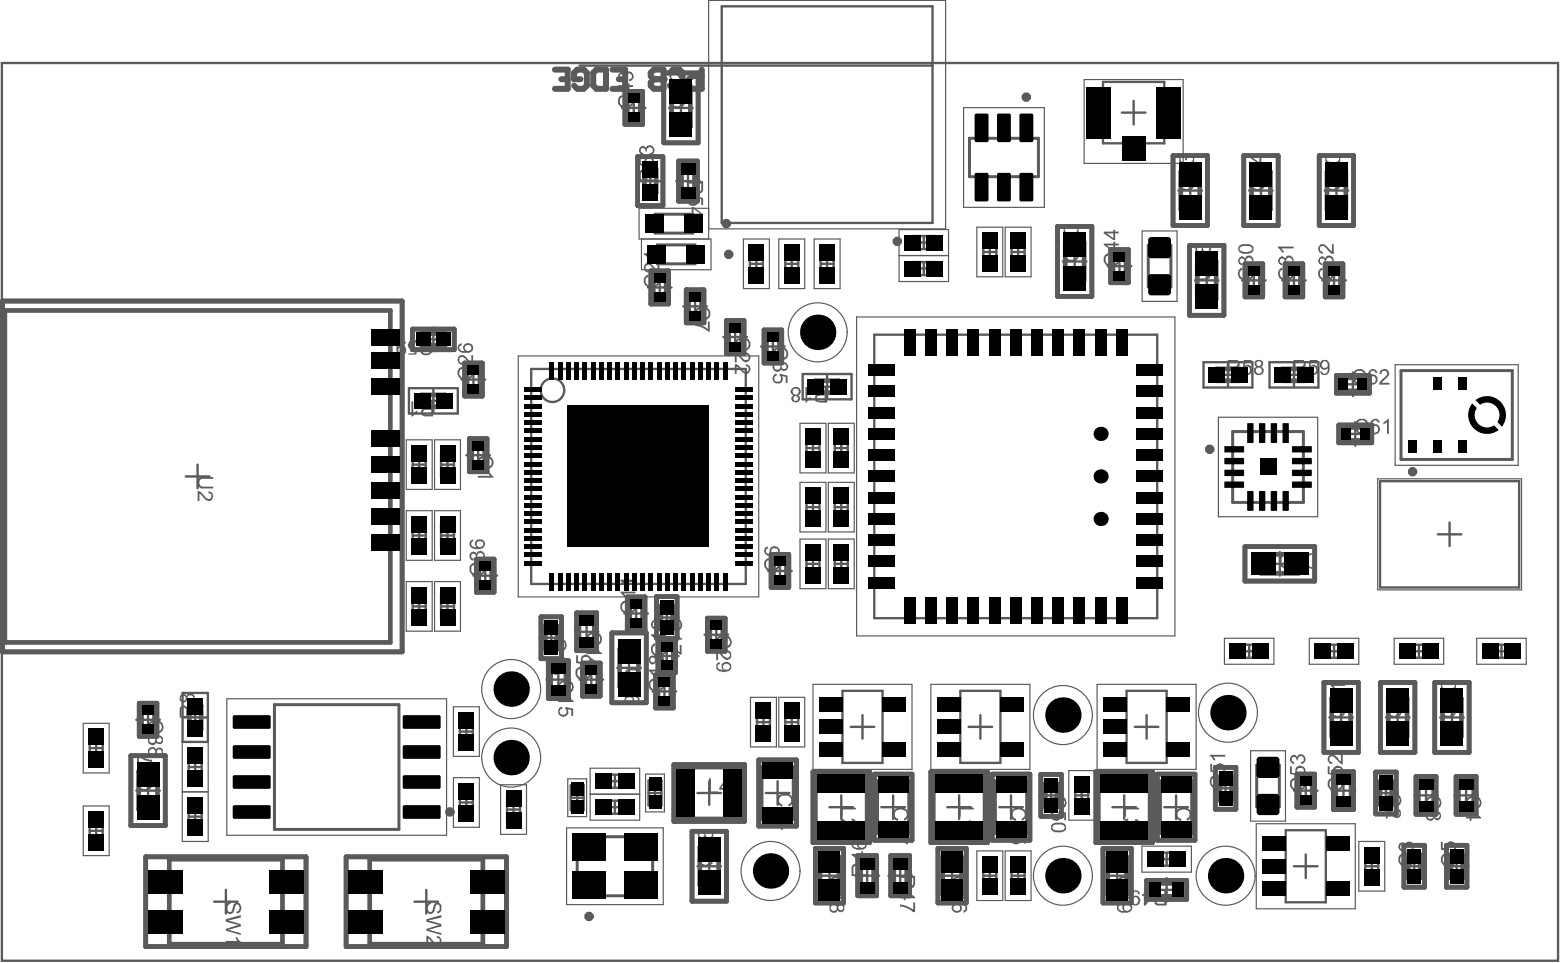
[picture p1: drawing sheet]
<svg xmlns="http://www.w3.org/2000/svg" width="220mm" height="136mm" viewBox="0 0 220 136" stroke-linecap="round" stroke-linejoin="round" font-family="sans-serif">
<g fill="none" stroke="#5a5a5a" stroke-width=".33">
<path d="M81.8 9.3h49.8M87.8 15.2h3.3M89.4 13.6v3.3M94.4 15.2h3.4M96.1 13.6v3.3M101.8 .9h29.8v30.5h-29.8zM155.6 11.6h8.7v8.6h-8.7zM158.3 15.9h3.3M160 14.2v3.3M90.1 25.5h3.3M91.8 23.9v3.3M93.1 38.9v3.3"/>
<path d="M95.4 25.5h3.3M97.1 23.9v3.3M105.8 37.2h1.8M105.8 35.5h1.8v3.5h-1.8zM106.7 36.3v1.8M110.8 37.2h1.8M110.8 35.5h1.8v3.5h-1.8zM111.7 36.3v1.8M115.8 37.2h1.8M115.8 35.5h1.8v3.5h-1.8zM116.7 36.3v1.8M128.6 33.3h3.5v1.8h-3.5z"/>
<path d="M128.6 37h3.5v1.8h-3.5zM129.4 34.2h1.9M129.4 37.9h1.9M130.4 33.3v1.8M130.4 37v1.8M138.8 35.5h1.8M138.8 33.8h1.8v3.5h-1.8zM139.7 34.6v1.9M142.8 35.5h1.8M142.8 33.8h1.8v3.5h-1.8zM143.7 34.6v1.9M150 36.9h3.3"/>
<path d="M151.7 35.2v3.3M156.3 37.5h3.3M158 35.9v3.3M166.3 26.9h3.3M168 25.2v3.3M168.6 39.5h3.3M170.3 37.9v3.3M175.3 39.5h3.3M176.3 26.9h3.3M176.9 37.9v3.3M177.9 25.2v3.3M180.9 39.5h3.4"/>
<path d="M182.6 37.9v3.3M186.6 39.5h3.3M186.9 26.9h3.3M188.2 37.9v3.3M188.6 25.2v3.3M59.5 47.9h3.3M59.5 56.5h3.3M61.2 46.2v3.3M61.2 54.9v3.3M65.1 53.5h3.4M66.8 51.9v3.3M75 52h30.2v30.4h-30.2z"/>
<path d="M91.4 40.5h3.4M96.4 43.2h3.3M98.1 41.5v3.4M102.1 47.5h3.3M103.7 45.9v3.3M107.4 48.9h3.3M109.1 47.2v3.3M115.1 54.5h3.3M116.7 52.9v3.3M123.4 47.2h39.9v40h-39.9zM171.6 52.9h3.3M173.3 51.2v3.3"/>
<path d="M180.9 52.9h3.4M182.6 51.2v3.3M189.2 54.2h3.4M190.9 52.5v3.4M191.2 59.5v3.4M26.2 67.2h3.3M27.9 65.5v3.4M58.2 75.5h1.9M58.2 65.5h1.9M58.2 63.8h1.9v3.5h-1.9zM58.2 73.8h1.9v3.5h-1.9zM59.2 64.6v1.8"/>
<path d="M59.2 74.6v1.8M62.2 75.5h1.9M62.2 65.5h1.9M62.2 73.8h1.9v3.5h-1.9zM62.2 63.8h1.9v3.5h-1.9zM63.1 64.6v1.8M63.1 74.6v1.8M65.8 64.2h3.3M67.5 62.5v3.4M68.5 79.5v3.4M88.4 67.2h3.4M90.1 65.5v3.4"/>
<path d="M110.1 78.9v3.3M113.8 79.5h1.8M113.8 63.2h1.8M113.8 71.5h1.8M113.8 61.4h1.8v3.5h-1.8zM113.8 69.8h1.8v3.5h-1.8zM113.8 77.8h1.8v3.5h-1.8zM114.7 62.3v1.8M114.7 70.6v1.8M114.7 78.6v1.8M117.8 79.5h1.8M117.8 63.2h1.8"/>
<path d="M117.8 71.5h1.8M117.8 61.4h1.8v3.5h-1.8zM117.8 69.8h1.8v3.5h-1.8zM117.8 77.8h1.8v3.5h-1.8zM118.7 62.3v1.8M118.7 70.6v1.8M118.7 78.6v1.8M178.9 79.5h3.4M180.6 77.9v3.3M189.6 61.2h3.3M194.7 67.9h19.7v15h-19.7zM202.9 75.4h3.3"/>
<path d="M204.6 73.7v3.3M20.9 99.9v3.3M27.5 99.5v3.3M58.2 85.5h1.9M58.2 83.8h1.9v3.5h-1.9zM59.2 84.6v1.8M62.2 85.5h1.9M62.2 83.8h1.9v3.5h-1.9zM63.1 84.6v1.8M66.8 81.2h3.3M76.1 89.9h3.4M77.1 95.9h3.4"/>
<path d="M77.8 88.3v3.3M78.8 94.2v3.3M81.1 89.1h3.3M81.8 95.9h3.3M82.8 87.4v3.4M83.4 94.2v3.3M87.1 94.2h3.3M88.1 86.5h3.3M88.8 92.5v3.4M89.8 84.9v3.3M92.1 97.5h3.3M92.4 92.5h3.4"/>
<path d="M92.4 87.1h3.4M93.8 95.9v3.3M94.1 85.4v3.4M94.1 90.9v3.3M99.4 89.5h3.3M101.1 87.9v3.3M108.4 80.5h3.3M118.9 97.4h5.6v10.2h-5.6zM135.5 97.4h5.7v10.2h-5.7zM159 97.4h5.6v10.2h-5.6zM174.5 90.9h3.5v1.9h-3.5zM175.4 91.9h1.8"/>
<path d="M176.3 90.9v1.9M186.5 90.9h3.5v1.9h-3.5zM187.3 91.9h1.9M188.2 90.9v1.9M189.2 99.5v3.3M197.2 99.5v3.3M198.5 90.9h3.5v1.9h-3.5zM199.3 91.9h1.8M200.2 90.9v1.9M204.9 99.5v3.3M210.1 90.9h3.5v1.9h-3.5zM211 91.9h1.8"/>
<path d="M211.9 90.9v1.9M12.7 117.2h1.8M12.7 105.5h1.8M12.7 103.8h1.8v3.5h-1.8zM12.7 115.4h1.8v3.5h-1.8zM13.6 104.6v1.8M13.6 116.3v1.8M19.2 111.5h3.4M19.2 101.5h3.4M20.9 109.8v3.4M25.9 101.2h3.3M26.6 115.2h1.9"/>
<path d="M26.6 108.2h1.9M26.6 113.4h1.9v3.5h-1.9zM26.6 106.4h1.9v3.5h-1.9zM27.5 107.3v1.8M27.5 114.3v1.8M64.9 103.2h1.8M64.9 113.2h1.8M64.9 101.4h1.8v3.5h-1.8zM64.9 111.4h1.8v3.5h-1.8zM65.8 102.3v1.8M65.8 112.3v1.8M71.5 114.2h1.9"/>
<path d="M71.5 112.4h1.9v3.5h-1.9zM72.5 113.3v1.8M80.5 112.5h1.9M80.5 110.8h1.9v3.5h-1.9zM81.4 111.6v1.8M85 109.3h3.5v1.8h-3.5zM85 112.9h3.5v1.9h-3.5zM85.9 113.8h1.8M85.9 110.2h1.8M86.8 109.3v1.8M86.8 112.9v1.9M91.5 111.8h1.8"/>
<path d="M91.5 110.1h1.8v3.5h-1.8zM92.4 110.9v1.9M98.4 111.8h3.3M100.1 110.2v3.3M106.8 101.8h1.8M106.8 100.1h1.8v3.5h-1.8zM107.7 100.9v1.9M108.1 111.8h3.3M109.7 110.2v3.3M110.8 101.8h1.8M110.8 100.1h1.8v3.5h-1.8zM111.7 100.9v1.9"/>
<path d="M117 113.8h3.4M118.7 112.2v3.3M120 102.5h3.4M121.7 100.9v3.3M124.4 113.8h3.3M126 112.2v3.3M133.7 113.8h3.3M135.3 112.2v3.3M136.7 102.5h3.3M138.3 100.9v3.3M141 113.8h3.3M142.7 112.2v3.3"/>
<path d="M146.7 112.2h3.3M148.3 110.5v3.3M151.7 112.2h1.9M151.7 110.4h1.9v3.5h-1.9zM152.6 111.3v1.8M157 113.8h3.3M158.6 112.2v3.3M160.1 102.5h3.4M161.8 100.9v3.3M164.3 113.8h3.3M166 112.2v3.3M171.3 111.2h3.3"/>
<path d="M172.9 109.5v3.3M181.4 117.1h5.7v10.2h-5.7zM182.6 111.5h3.3M184.3 109.8v3.4M187.6 101.2h3.3M187.9 111.5h3.3M189.6 109.8v3.4M193.9 111.8h3.3M195.6 110.2v3.3M195.6 101.2h3.3M199.6 112.2h3.3M201.2 110.5v3.3"/>
<path d="M203.2 101.2h3.3M205.2 112.2h3.3M206.9 110.5v3.3M30.2 127.2h3.3M31.9 125.5v3.3M58.5 127.2h3.3M60.2 125.5v3.3M98.4 122.2h3.3M100.1 120.5v3.3M115.4 123.5h3.3M117 121.8v3.4M120.7 123.5h3.3"/>
<path d="M122.4 121.8v3.4M125.4 123.5h3.3M127 121.8v3.4M132.7 123.5h3.3M134.3 121.8v3.4M138.8 123.5h1.8M138.8 121.8h1.8v3.5h-1.8zM139.7 122.6v1.8M142.8 123.5h1.8M142.8 121.8h1.8v3.5h-1.8zM143.7 122.6v1.8M156 123.5h3.3"/>
<path d="M157.6 121.8v3.4M162.9 120.3h3.5v1.8h-3.5zM163 125.5h3.3M163.7 121.2h1.8M164.6 120.3v1.8M164.6 123.8v3.4M182.6 122.2h3.3M184.3 120.5v3.3M192.7 122.2h1.8M192.7 120.4h1.8v3.5h-1.8zM193.6 121.3v1.8M197.9 122.2h3.3"/>
<path d="M199.6 120.5v3.3M203.9 122.2h3.3M205.6 120.5v3.3"/>
</g>
<g fill="none" stroke="#5a5a5a" stroke-width=".17">
<path d="M136 15.2h11.4v14h-11.4zM153 11.2h14v11.8h-14zM100 32.3h33.4v-32.2h-33.4v33.6M100 29.4h-9.8v4.3h10.1v4.3h-9.8v-4.3M104.9 33.7h3.7v7h-3.7zM109.9 33.7h3.7v7h-3.7zM114.9 33.7h3.6v7h-3.6zM126.9 36h7M126.9 32.4h7v7.3h-7zM137.8 32h3.7v7h-3.7zM141.8 32h3.7v7h-3.7zM161.2 32.6h4.9v9.9h-4.9z"/>
<path d="M73.1 50.2h34v34h-34zM112.9 59.7h3.6v7h-3.6zM116.9 59.7h3.6v7h-3.6zM120.9 44.7h44.9v45h-44.9zM171.9 58.8h14v14.1h-14zM196.9 51.4h17.3v14.2h-17.3zM57.3 62h3.7v7h-3.7zM57.3 72h3.7v7h-3.7zM61.3 72h3.7v7h-3.7zM61.3 62h3.7v7h-3.7zM112.9 68h3.6v7h-3.6zM112.9 76h3.6v7h-3.6z"/>
<path d="M116.9 68h3.6v7h-3.6zM116.9 76h3.6v7h-3.6zM194.4 67.5h20.3v15.7h-20.3zM32 98.6h31v19.2h-31zM57.3 82h3.7v7h-3.7zM61.3 82h3.7v7h-3.7zM64 99.7h3.6v7h-3.6zM105.9 98.4h3.7v6.9h-3.7zM109.9 98.4h3.7v6.9h-3.7zM114.7 96.5h14v12h-14zM131.4 96.5h13.9v12h-13.9zM154.8 96.5h14v12h-14z"/>
<path d="M172.8 90h7v3.7h-7zM184.8 90h6.9v3.7h-6.9zM196.7 90h7v3.7h-7zM208.4 90h7v3.7h-7zM11.7 102h3.7v7h-3.7zM11.7 113.7h3.7v7h-3.7zM25.7 104.7h3.7v14h-3.7zM25.7 111.7h3.7M64 109.7h3.6v7h-3.6zM70.6 110.7h3.7v7h-3.7zM80 116.8h13.6v10.8h-13.6zM80.1 109.8h2.7v5.4h-2.7z"/>
<path d="M83.3 108.3h7v7.4h-7zM83.3 112h7M91.1 109.2h2.7v5.3h-2.7zM150.8 108.7h3.7v7h-3.7zM161.1 119.3h7v3.7h-7zM176.5 105.9h4.9v9.9h-4.9zM177.3 116.2h13.9v12h-13.9zM191.7 118.7h3.7v7h-3.7zM137.8 120h3.7v7h-3.7zM141.8 120h3.7v7h-3.7z"/>
<circle cx="115.4" cy="46.9" r="4.2"/>
<circle cx="72.1" cy="97.2" r="4.2"/>
<circle cx="72.1" cy="106.8" r="4.2"/>
<circle cx="150" cy="100.9" r="4.2"/>
<circle cx="173.3" cy="100.5" r="4.2"/>
<circle cx="108.7" cy="122.8" r="4.2"/>
<circle cx="150" cy="123.5" r="4.2"/>
<circle cx="172.9" cy="123.5" r="4.2"/>
</g>
<path d="M136.8 19.5h9.7v5.4h-9.7zM92.4 30.2h5.4v2.7h-5.4zM92.8 34.5h5.3v2.7h-5.3zM162 34.6h3.2v5.9h-3.2zM197.7 52.3h15.7v12.5h-15.7zM173.9 60.9h10v10h-10zM38.7 99.4h17.6v17.6h-17.6zM81.4 118h10.7v8.3h-10.7zM177.3 107.9h3.2v5.9h-3.2z" fill="none" stroke="#5a5a5a" stroke-width=".42"/>
<path d="M93.6 11.2h-1.3l-.5-.5v-.4l.5-.5h1.3v2.7M94.5 10.3l.5-.5h.9l.4 .5v1.8l-.4 .4h-.9l-.5-.4M99 9.8v2.7h-1.3l-.5-.4v-.9l.5-.5h1.3" fill="none" stroke="#5a5a5a" stroke-width=".85"/>
<circle cx="93.6" cy="11.2" r=".42" fill="#5a5a5a"/>
<path d="M78.3 9.8h1.8v2.7h-1.8M79.2 11.2h.9M81.9 11.2h-.9v-.9l.5-.5h.9l.4 .5v1.8l-.4 .4h-.9l-.5-.4M84.2 9.8h1.3v2.7h-1.3l-.5-.4v-1.8zM86.4 9.8h1.8v2.7h-1.8M87.3 11.2h.9M93.6 11.2h-1.3l-.5 .4v.5l.5 .4h1.3" fill="none" stroke="#5a5a5a" stroke-width=".85"/>
<circle cx="78" cy="55" r="1.66" fill="none" stroke="#5a5a5a" stroke-width=".33"/>
<g fill="none" stroke="#5a5a5a" stroke-width=".67">
<path d="M88.2 12.9h2.5v4.6h-2.5zM93.7 10.3h4.8v9.8h-4.8zM90 22.1h3.5v6.9h-3.5zM91.8 38.2h2.5v4.7h-2.5zM95.8 22.7h2.6v5.7h-2.6zM149.2 31.9h4.9v9.9h-4.9zM156.7 35.2h2.5v4.7h-2.5zM165.5 22h4.9v9.8h-4.9zM167.9 34.6h4.8v9.9h-4.8zM175.5 22h4.9v9.8h-4.9zM175.7 37.2h2.5v4.7h-2.5zM181.3 37.2h2.5v4.7h-2.5z"/>
<path d="M186.2 22h4.8v9.8h-4.8zM187 37.2h2.5v4.7h-2.5zM.3 42.5h56.4v49.4h-56.4zM58.2 46.4h5.9v2.9h-5.9zM65.6 51.2h2.5v4.7h-2.5zM96.8 40.9h2.5v4.6h-2.5zM102.5 45.2h2.5v4.7h-2.5zM107.8 46.5h2.5v4.7h-2.5zM188.6 53h4.6v2.5h-4.6zM188.9 59.9h4.7v2.5h-4.7zM66.2 61.9h2.5v4.6h-2.5zM67.2 78.9h2.5v4.6h-2.5z"/>
<path d="M108.8 78.2h2.5v4.7h-2.5zM175.7 77.1h9.8v4.9h-9.8zM19.6 99.2h2.5v4.6h-2.5zM76.3 87h2.9v5.9h-2.9zM77.4 93.2h2.8v5.3h-2.8zM81.4 86.4h2.8v5.4h-2.8zM82.2 93.5h2.5v4.7h-2.5zM86.3 89.3h4.9v9.8h-4.9zM88.5 84.2h2.5v4.7h-2.5zM92.5 95.2h2.5v4.7h-2.5zM92.6 84.1h2.9v5.9h-2.9zM92.8 90.2h2.5v4.7h-2.5z"/>
<path d="M99.8 87.2h2.5v4.7h-2.5zM186.8 96.3h4.9v9.8h-4.9zM194.8 96.3h4.9v9.8h-4.9zM202.5 96.3h4.8v9.8h-4.8zM18.5 106.6h4.8v9.8h-4.8zM95.1 107.8h10v8h-10zM97.7 117.2h4.8v9.9h-4.8zM107.1 107.2h5.3v9.3h-5.3zM114.7 108.8h8v10h-8zM115.1 119.7h3.9v7.7h-3.9zM123.4 109.2h5.3v9.3h-5.3zM131.4 108.8h7.9v10h-7.9z"/>
<path d="M132.4 119.7h3.9v7.7h-3.9zM140 109.2h5.3v9.3h-5.3zM146.9 109.2h2.9v5.9h-2.9zM154.6 108.8h8v10h-8zM155.6 119.7h4v7.7h-4zM163.3 109.2h5.3v9.3h-5.3zM171.5 108.2h2.9v5.9h-2.9zM183 109.2h2.5v4.6h-2.5zM188.2 108.8h2.8v5.4h-2.8zM194.1 108.9h2.9v5.9h-2.9zM198.1 119.2h2.9v5.9h-2.9zM199.8 109.5h2.8v5.3h-2.8z"/>
<path d="M204.1 119.2h2.9v5.9h-2.9zM205.5 109.5h2.8v5.3h-2.8zM20.6 120.8h22.6v12.7h-22.6zM48.8 120.8h22.7v12.7h-22.7zM121 120.7h2.7v5.6h-2.7zM125.7 120.7h2.7v5.6h-2.7zM161.8 124.2h5.7v2.6h-5.7z"/>
<circle cx="144.8" cy="13.7" r=".33"/>
<circle cx="102.5" cy="31.5" r=".33"/>
<circle cx="102.8" cy="35.9" r=".33"/>
<circle cx="126.6" cy="34" r=".33"/>
<circle cx="170.7" cy="63.4" r=".33"/>
<circle cx="199.3" cy="66.5" r=".33"/>
<circle cx="63.5" cy="114.5" r=".33"/>
<circle cx="83.1" cy="129.3" r=".33"/>
</g>
<g fill="#5a5a5a">
<path d="M28.1 67.4l.2-.1h1.8v.2h-1.3a.56 .56 0 0 0-.7 .5 .56 .56 0 0 0 .6 .6h1.4v.3h-1.3a.81 .81 0 0 1-.9-.4 .81 .81 0 0 1 .2-1z"/>
<path d="M27.9 69.2a2.14 2.14 0 0 1 1.1 1h.1a.45 .45 0 0 0 .6 .1 .45 .45 0 0 0 0-.7h-.3v-.3a.66 .66 0 0 1 .6 .9 .63 .63 0 0 1-.6 .5 .63 .63 0 0 1-.6-.5h-.2l-.2-.5-.3-.1v1.1h-.2z"/>
<path d="M98.3 43.5h.1a1.24 1.24 0 0 1 1.7 .3 1.01 1.01 0 0 1-.2 1.2l-.3 .1v-.2l.1-.1a.71 .71 0 0 0 .1-1 .71 .71 0 0 0-.8-.2 .66 .66 0 0 0-.6 .9l.1 .3 .3 .1v.2a.88 .88 0 0 1-.7-1.3z"/>
<path d="M98.1 45.7l.9 .2 .2 .1 .4 .1 .3 .4v-1.1h.2v1.4h-.1l-1-.7-.9-.1z"/>
<path d="M91.2 38.8h.2l.1 .2a.67 .67 0 0 0-.4 .9 .67 .67 0 0 0 .8 .4 .72 .72 0 0 0 .8-.4 .72 .72 0 0 0-.1-.8l-.3-.1 .1-.3 .1 .1a.94 .94 0 0 1 .5 1.1 .94 .94 0 0 1-1 .6l-.1 .1a1.21 1.21 0 0 1-1-.6 .93 .93 0 0 1 .3-1.2z"/>
<path d="M91.1 37.1h.1a.7 .7 0 0 1 .9 .4l.7 .7v-1.1h.2v1.4l-.3-.1-.8-.8a.48 .48 0 0 0-.6-.2 .48 .48 0 0 0-.2 .6l.4 .2v.2a.66 .66 0 0 1-.6-.4 .66 .66 0 0 1 .1-.7z"/>
<path d="M92.2 90.8l.3-.1v.3a.63 .63 0 0 0-.1 1.1v.1a1.12 1.12 0 0 0 1.4-.4v-.1a.54 .54 0 0 0-.3-.6v-.1h-.2v-.4l.3 .1a1.1 1.1 0 0 1 .5 1l-.2 .5a1.4 1.4 0 0 1-1.4 .3 .91 .91 0 0 1-.6-1v-.4z"/>
<path d="M91.9 89.5h2.1v.2h-1.6l.2 .4v.1h-.2l-.1-.2-.4-.4z"/>
<path d="M92.2 87.4a1.08 1.08 0 0 1 1 .4l.5 .6v-1h.3v1.4h-.3l-.7-.8a.43 .43 0 0 0-.5-.3 .43 .43 0 0 0-.4 .3 .44 .44 0 0 0 .4 .5v.3a.68 .68 0 0 1-.6-.6 .68 .68 0 0 1 .3-.7z"/>
<path d="M79 96.1a1.28 1.28 0 0 1 1.9 .4v.1a.84 .84 0 0 1-.5 1.1l-.1-.3a.59 .59 0 0 0 .4-.5 .59 .59 0 0 0-.3-.6l-.2-.1a.98 .98 0 0 0-1.2 .4v.2a.43 .43 0 0 0 .4 .6v.1h.1l-.1 .2a.45 .45 0 0 1-.5-.3h-.1a1.46 1.46 0 0 1 .1-1.2z"/>
<path d="M78.8 98.8h1.7l-.4-.5h.4l.1 .4 .4 .1v.2h-2.2z"/>
<path d="M79 99.8l.4-.1v.2l-.3 .1a.46 .46 0 0 0-.1 .6 .46 .46 0 0 0 .6 .2 .48 .48 0 0 0 .4-.4 .48 .48 0 0 0-.2-.5v-.2l1.1 .2v1.1h-.3v-.9l-.6-.1h.1a.7 .7 0 0 1-.4 1l-.2 .1-.1-.1a.73 .73 0 0 1-.6-.8z"/>
<path d="M64.8 51.9h.2l.2-.2v.3a.44 .44 0 0 0-.4 .6v.2a1 1 0 0 0 1.7 .1v-.1a.64 .64 0 0 0-.5-.8l.1-.3a.96 .96 0 0 1 .7 1.1 .96 .96 0 0 1-1.1 .8h-.1a1 1 0 0 1-1-1.5z"/>
<path d="M64.9 50.1h.6l.9 1h.1v-1h.3v1.4h-.4l-.2-.3a1.89 1.89 0 0 0-1-.8 .43 .43 0 0 0-.4 .4 .43 .43 0 0 0 .4 .4v.3h-.1v-.1a.6 .6 0 0 1-.5-.5v-.5z"/>
<path d="M143 114.1a1.32 1.32 0 0 1 1.8 .3 .97 .97 0 0 1-.6 1.4v-.4a.61 .61 0 0 0 .4-.6 .61 .61 0 0 0-.6-.5v-.1h-.2a.72 .72 0 0 0-.8 .3 .72 .72 0 0 0 .1 .9l.3 .1-.1 .3a.97 .97 0 0 1-.7-.8 .97 .97 0 0 1 .4-.9z"/>
<path d="M142.8 117.8l.4-.2v.4a.38 .38 0 0 0-.4 .3 .38 .38 0 0 0 .4 .4 .36 .36 0 0 0 .6-.1 .38 .38 0 0 0-.1-.5v-.4l1.1 .2v1.1h-.3v-.9h-.6a.56 .56 0 0 1-.1 .9 .72 .72 0 0 1-1.1-.3v-.6z"/>
<path d="M60.4 127.3l.4-.1v.3a.32 .32 0 0 0-.4 .5h-.1l.1 .5a.31 .31 0 0 0 .4 .1 .31 .31 0 0 0 .2-.3l.1-.1a.86 .86 0 0 1 .8-.9 .91 .91 0 0 1 .3 1.3l-.3 .2h-.2v-.2a.5 .5 0 0 0 .2-.9 .29 .29 0 0 0-.3-.1 .29 .29 0 0 0-.2 .4v.1a.66 .66 0 0 1-.9 .8 1.19 1.19 0 0 1-.3-1.3z"/>
<path d="M60.2 129.7l2.1-.6v.3l-1.9 .4 1.9 .5v.4l-1.5 .4h-.4l1.9 .5v.3l-2.1-.6v-.3l1.8-.5-1.8-.5z"/>
<path d="M60.2 131.9a1.5 1.5 0 0 1 .9 .8l.3 .3a.38 .38 0 0 0 .3 .1 .38 .38 0 0 0 .3-.2l.1-.2h-.1a.34 .34 0 0 0-.4-.4l.2-.3a.67 .67 0 0 1 .5 .9 .67 .67 0 0 1-.9 .4l-1-.9v1h-.2z"/>
<path d="M87.5 13.5l.3-.1 .1 .3a.61 .61 0 0 0-.4 .5 .61 .61 0 0 0 .2 .6 .87 .87 0 0 0 1 .1 .87 .87 0 0 0 .5-.8l-.2-.3-.3-.1v-.3a.97 .97 0 0 1 .7 1.2 .97 .97 0 0 1-1.3 .6 .88 .88 0 0 1-.9-.7v-.5z"/>
<path d="M87.5 10.2h.4l.3 .3a.47 .47 0 0 1 .8-.3 .66 .66 0 0 1 .4 .6 .66 .66 0 0 1-.5 .6l-.1 .1-.1-.3a.35 .35 0 0 0 .5-.5v-.1l-.2-.2a.47 .47 0 0 0-.6 0 .47 .47 0 0 0-.1 .6l-.2-.3a.33 .33 0 0 0-.6-.2 .33 .33 0 0 0 .1 .6v.1h.2v.2a.66 .66 0 0 1-.6-.5 .66 .66 0 0 1 .3-.7z"/>
<path d="M113.7 54.6h.2v1.7l.5-.4v.4l-.4 .1-.2 .4h-.1z"/>
<path d="M187.4 25.1l.2-.1v.4h-.1a.63 .63 0 0 0-.3 .6 .63 .63 0 0 0 .5 .6l.5 .1a.9 .9 0 0 0 .8-.8h-.1l-.1-.4-.4-.2 .1-.3a.93 .93 0 0 1 .6 .8 .93 .93 0 0 1-.4 .9v.1a1.6 1.6 0 0 1-1.4-.1 .95 .95 0 0 1 .1-1.6z"/>
<path d="M187.2 23.5l.2-.1a1.04 1.04 0 0 1 1.1 .6l.4 .5v-1.1h.2v1.4h-.1a1.5 1.5 0 0 1-.9-.8 .49 .49 0 0 0-.4-.3 .49 .49 0 0 0-.5 .3 .32 .32 0 0 0 .3 .5l.1 .3a.68 .68 0 0 1-.6-.5 .68 .68 0 0 1 .2-.7z"/>
<path d="M175.5 50.8h1.1v.2h-.8l-.2 .6a.66 .66 0 0 1 .9 .1 .66 .66 0 0 1 0 .9 .67 .67 0 0 1-.7 .3 .67 .67 0 0 1-.5-.6h.2l.2 .3a.49 .49 0 0 0 .7-.3 .49 .49 0 0 0-.5-.6l-.3 .2h-.2z"/>
<path d="M66.6 79.5l.2-.1 .1 .2a.66 .66 0 0 0-.2 1.1l.1 .1a1.38 1.38 0 0 0 1.3-.1v-.1a.64 .64 0 0 0-.5-1l.1-.2a.89 .89 0 0 1 .8 .9 .89 .89 0 0 1-.9 .9h-.1a1.03 1.03 0 0 1-1.1-.4 1.03 1.03 0 0 1 .1-1.2z"/>
<path d="M66.5 77.9h.2a.45 .45 0 0 1 .6 .2v-.1a.55 .55 0 0 1 .5-.3 .55 .55 0 0 1 .5 .3 .56 .56 0 0 1-.2 1l-.2 .1-.1-.2a.47 .47 0 0 0 .4-.5 .47 .47 0 0 0-.5-.5v.1a.48 .48 0 0 0-.3 .6l-.3-.2a.33 .33 0 0 0-.5-.3 .33 .33 0 0 0 .1 .6v.1h.1v.2a.58 .58 0 0 1-.5-.4v-.4z"/>
<path d="M101.4 89.7l.3-.1a1.1 1.1 0 0 1 1.6 1l-.1 .4-.3 .3-.3 .1v-.3a.66 .66 0 0 0 .4-.7 .66 .66 0 0 0-.6-.5h-.1a.75 .75 0 0 0-.8 .1 .75 .75 0 0 0-.2 .8 .45 .45 0 0 0 .5 .3l-.1 .4a.88 .88 0 0 1-.6-1.1v-.3z"/>
<path d="M101.1 91.7h.1l.2 .1a.42 .42 0 0 1 .4 .4l.5 .5 .2 .1a.38 .38 0 0 0 .5-.2 .38 .38 0 0 0-.2-.5l-.2-.1v-.3h.1a.66 .66 0 0 1 .5 1 .66 .66 0 0 1-1.1 .1l-.8-.8v1.1h-.2z"/>
<path d="M169 37.8l.3-.1 .1 .3a.63 .63 0 0 0-.2 1.1v.1a1.12 1.12 0 0 0 1.4-.4 .6 .6 0 0 0-.5-.8v-.3h.3a1.1 1.1 0 0 1 .5 1.1l-.2 .4a1.23 1.23 0 0 1-1.9 0 1.07 1.07 0 0 1 .1-1.3z"/>
<path d="M168.8 36.2a.9 .9 0 0 1 1.3 .4l.4 .5v-1.1h.3v1.5l-.3-.1-1-.9a.37 .37 0 0 0-.5 0 .37 .37 0 0 0 .1 .6h.3l-.2 .3a.7 .7 0 0 1-.4-1z"/>
<path d="M166.7 25.1l.3-.1v.4a.61 .61 0 0 0-.4 .7 .61 .61 0 0 0 .6 .5v.1l.6-.1a.67 .67 0 0 0 .5-1h-.1v-.1l-.4-.2v-.3a.91 .91 0 0 1 .7 1.1 .85 .85 0 0 1-.7 .8 1.04 1.04 0 0 1-1.2-.3 1.04 1.04 0 0 1-.1-1.2z"/>
<path d="M166.7 23.5a.39 .39 0 0 1 .6 .3l.4-.4a.7 .7 0 0 1 .8 .4 .7 .7 0 0 1-.2 .8l-.4 .2 .1-.3a.4 .4 0 0 0 .2-.7 .4 .4 0 0 0-.6 .1h-.1v.4h-.3a.39 .39 0 0 0 0-.4 .39 .39 0 0 0-.5-.1v.1a.31 .31 0 0 0-.1 .3 .31 .31 0 0 0 .3 .3h.1l-.1 .3-.1-.1a.61 .61 0 0 1-.4-.5 .61 .61 0 0 1 .3-.6z"/>
<path d="M166.6 21.9h.1a.35 .35 0 0 1 .4-.1 .35 .35 0 0 1 .2 .4 .62 .62 0 0 1 .8-.4 .62 .62 0 0 1 .4 .7v.3l-.2 .2-.4 .1v-.3h.3a.42 .42 0 0 0-.2-.8 .42 .42 0 0 0-.5 .6h-.3a.35 .35 0 0 0-.1-.4 .35 .35 0 0 0-.4 .1h-.1l.1 .5h.3l-.1 .3-.2-.1a.72 .72 0 0 1-.1-1z"/>
<path d="M87.9 84.8l.2-.1 .1 .3a.66 .66 0 0 0-.2 1.1l.1 .1a1.38 1.38 0 0 0 1.3-.2 .68 .68 0 0 0-.5-1l.1-.3a.89 .89 0 0 1 .8 .9 .89 .89 0 0 1-.9 .9v.1a1.45 1.45 0 0 1-1.3-.4 1.27 1.27 0 0 1 .2-1.3z"/>
<path d="M87.6 83.4h2.1v.3h-1.6l.2 .4v.1h-.2l-.1-.2-.4-.4z"/>
<path d="M87.6 81.8h2.1v.3h-1.6l.2 .3v.2h-.2l-.1-.3-.4-.4z"/>
<path d="M195.8 112.1a1.28 1.28 0 0 1 1.9 .4v.1a.83 .83 0 0 1-.5 1.1h-.1v-.3h.1a.63 .63 0 0 0 .3-.7 .63 .63 0 0 0-.7-.5h-.1a.71 .71 0 0 0-.8 .3 .71 .71 0 0 0 0 .8l.4 .2-.1 .2a.45 .45 0 0 1-.5-.3h-.1a1.46 1.46 0 0 1 .1-1.2z"/>
<path d="M195.6 114a1.15 1.15 0 0 1 .9 .8h.2a.42 .42 0 0 0 .6 .2 .42 .42 0 0 0-.1-.7h-.1v-.3l.1 .1a.47 .47 0 0 1 .5 .6 .51 .51 0 0 1-.6 .7h-.1a1.29 1.29 0 0 1-.9-.7l-.3-.4v1.1h-.2z"/>
<path d="M67.7 64.5a1.28 1.28 0 0 1 1.9 .3 .8 .8 0 0 1-.5 1.2l-.1 .1v-.3a.68 .68 0 0 0 .3-.8 .68 .68 0 0 0-.8-.4 .38 .38 0 0 0-.6 .1 .63 .63 0 0 0 0 1l.3 .1-.1 .3a.93 .93 0 0 1-.7-1.1z"/>
<path d="M67.4 67.1h1.7l-.3-.5h.3l.1 .3 .4 .3v.2h-2.2z"/>
<path d="M97.4 27.7h.2l.1 .2a.39 .39 0 0 0-.4 .3 .39 .39 0 0 0 .2 .5 .46 .46 0 0 0 .7-.1 .46 .46 0 0 0-.2-.7l.1-.2 1.1 .2v1h-.2v-.8l-.6-.1a.68 .68 0 0 1-.3 1 .68 .68 0 0 1-.9-.3 .4 .4 0 0 1-.1-.6v-.2z"/>
<path d="M94.5 87.3h.1a1.16 1.16 0 0 1 1.6 .5l.1 .1a.88 .88 0 0 1-.6 1v.1l-.1-.3a.62 .62 0 0 0 .4-.6 .62 .62 0 0 0-.4-.6l-.3-.1a.71 .71 0 0 0-.9 .3 .71 .71 0 0 0 .2 .9l.2 .1-.1 .3v-.1a.32 .32 0 0 1-.5-.3h-.1a1.11 1.11 0 0 1 .4-1.3z"/>
<path d="M94.1 90h1.6l-.3-.5h.3l.3 .5h.3v.2h-2.2z"/>
<path d="M94.1 91.2a2.13 2.13 0 0 1 1.3 .5l.5 .3v-1h.3v1.3h-.2l-.3-.2a2.44 2.44 0 0 0-1.4-.5l-.2-.1z"/>
<path d="M90.2 22.3h.2v.8l.6 .1a.67 .67 0 0 1 .4-1 .71 .71 0 0 1 .8 .2 .71 .71 0 0 1 0 .9l-.1 .1-.3 .1-.1-.2h.2v-.1a.28 .28 0 0 0 .2-.2 .28 .28 0 0 0-.1-.3v-.2h-.1a.45 .45 0 0 0-.6 0 .45 .45 0 0 0-.1 .6l.2 .2-.1 .2-1.1-.2z"/>
<path d="M90.4 20.6h.4l.4 .3a.53 .53 0 0 1 .5-.4 .53 .53 0 0 1 .5 .3 .56 .56 0 0 1-.2 .9l-.2 .2-.1-.3a.34 .34 0 0 0 .4-.4 .3 .3 0 0 0-.3-.4v-.1h-.2v.1a.48 .48 0 0 0-.3 .6l-.3-.2a.33 .33 0 0 0-.5-.3 .33 .33 0 0 0 .1 .6v.1h.2v.2a.66 .66 0 0 1-.6-.4 .66 .66 0 0 1 .2-.8z"/>
<path d="M59.7 48l.4-.1a1.05 1.05 0 0 1 1 1.3 .97 .97 0 0 1-1.4 .8l-.5-.4 .3-.2 .1 .1a.6 .6 0 0 0 .9 .3l.1-.1a.95 .95 0 0 0 .1-1.2 .63 .63 0 0 0-.7-.4 .63 .63 0 0 0-.5 .6h-.3a.58 .58 0 0 1 .5-.6z"/>
<path d="M57.9 48h.1a.68 .68 0 0 1 1 .5h-.4a.39 .39 0 0 0-.4-.4 .39 .39 0 0 0-.3 .6 .4 .4 0 0 0 .2 .4 .4 .4 0 0 0 .5-.2l.3 .1-.2 1h-1.1v-.2h.9l.1-.5a.7 .7 0 0 1-.9-.3 .7 .7 0 0 1 .2-.9z"/>
<path d="M94.7 13.6l.4-.1v-.1l.1 .3h-.1a.67 .67 0 0 0 0 1.2 .97 .97 0 0 0 1.3-.5v-.4h-.1a.32 .32 0 0 0-.4-.3l.1-.3a.91 .91 0 0 1 .7 1v.1a.88 .88 0 0 1-.9 .7 1.04 1.04 0 0 1-1.2-.3 1.04 1.04 0 0 1 .1-1.3z"/>
<path d="M94.7 10.2h.3v-.1a1.24 1.24 0 0 1 1.1 .8l.3 .3v-1.1h.2v1.4l-.3-.1-.9-.9a.4 .4 0 0 0-.7 .1 .4 .4 0 0 0 .5 .6l-.2 .2a.7 .7 0 0 1-.4-1z"/>
<path d="M108.2 78.8l.2-.1 .1 .3a.66 .66 0 0 0-.4 .7 .66 .66 0 0 0 .7 .5v.1l.2-.1a.67 .67 0 0 0 .7-.9l-.2-.3h-.2v-.3a.86 .86 0 0 1 .7 .9v.1a1.02 1.02 0 0 1-1.2 .9 .95 .95 0 0 1-.9-.5 .95 .95 0 0 1 .1-1.1z"/>
<path d="M180.9 78.2a1.27 1.27 0 0 1 1.4 .1l.1 .3-.3 .1a.6 .6 0 0 0-.5-.5l-.2 .1a.77 .77 0 0 0-.5 .9 .73 .73 0 0 0 .8 .8l.4-.4 .1-.2 .3 .1a.91 .91 0 0 1-1.2 .6h-.2a1.13 1.13 0 0 1-.5-1.1v-.4z"/>
<path d="M191.5 59.2h.1a1.16 1.16 0 0 1 1.3 .1l.1 .4h-.2a.6 .6 0 0 0-.5-.5l-.3 .1a.77 .77 0 0 0-.5 1 .73 .73 0 0 0 .8 .7l.5-.3v-.3l.3 .1v.1a.98 .98 0 0 1-1.4 .5l-.2-.1a1.45 1.45 0 0 1-.3-1.3z"/>
<path d="M195.3 59.5l.3-.2 .2-.2h.2v2.1h-.3v-1.6l-.5 .2z"/>
<path d="M83.2 89.3l.3-.1a1.06 1.06 0 0 1 1.4 .9l-.1 .5-.3 .4h-.2v-.3a.66 .66 0 0 0 .4-.8 .66 .66 0 0 0-.8-.4h-.1a.68 .68 0 0 0-.7 .3 .68 .68 0 0 0 .1 .8l.3 .1-.1 .4a.94 .94 0 0 1-.5-1.5z"/>
<path d="M82.7 92h1.7l-.3-.5h.3l.2 .4 .3 .2v.1h-2.2z"/>
<path d="M100.1 109.8h.2v1.8h1v.3h-1.2z"/>
<path d="M78.2 90.1l.4-.1a1.11 1.11 0 0 1 1.2 .4 .9 .9 0 0 1-.4 1.4l-.1-.2a.66 .66 0 0 0 .4-.8 .66 .66 0 0 0-.8-.5h-.1a.68 .68 0 0 0-.7 .4 .68 .68 0 0 0 .2 .8l.2 .1-.1 .3v-.1a.86 .86 0 0 1-.6-1.2z"/>
<path d="M77.7 92.8h1.7l-.3-.5h.3l.2 .5 .3 .1v.2h-2.2z"/>
<path d="M78 93.9l.3-.1 .1 .2a.44 .44 0 0 0-.4 .5 .41 .41 0 0 0 .5 .4 .41 .41 0 0 0 .3-.6l.2 .1a.36 .36 0 0 0 .3 .4 .36 .36 0 0 0 .4-.3 .36 .36 0 0 0-.3-.4v-.3a.72 .72 0 0 1 .3 1.2h-.2a.45 .45 0 0 1-.6-.2l-.1 .3a.79 .79 0 0 1-1-.3l-.1-.1v-.5z"/>
<path d="M176.7 25.1l.3-.1v.4h-.1a.62 .62 0 0 0-.4 .7 .62 .62 0 0 0 .6 .5l.3 .1a.86 .86 0 0 0 .9-.8h-.1l-.1-.4-.4-.2 .1-.3a.93 .93 0 0 1 .7 .8 .93 .93 0 0 1-.4 .9v.1a1.6 1.6 0 0 1-1.5-.1 .95 .95 0 0 1 .1-1.6z"/>
<path d="M176.6 23.5h.1a.39 .39 0 0 1 .6 .3h.1a.32 .32 0 0 1 .4-.4h.1a.66 .66 0 0 1 .6 1l-.3 .3-.3 .1 .1-.3a.41 .41 0 0 0 .3-.6 .41 .41 0 0 0-.6-.2l-.1 .1a.38 .38 0 0 0-.1 .5h-.3a.35 .35 0 0 0-.1-.5 .35 .35 0 0 0-.5 .1 .35 .35 0 0 0 .1 .5l.3 .1-.1 .3a.74 .74 0 0 1-.3-1.3z"/>
<path d="M197.6 120.5l.3-.2 .1 .4a.64 .64 0 0 0-.4 .5 .64 .64 0 0 0 .3 .7h.3a.92 .92 0 0 0 1.1-.5l-.1-.5-.4-.3 .1-.3a.96 .96 0 0 1 .6 .9 .96 .96 0 0 1-.6 .9 1.16 1.16 0 0 1-1.6-.6v-.6z"/>
<path d="M197.5 118.9h.2a.42 .42 0 0 1 .6 .1v.1l.2-.4a.72 .72 0 0 1 .9 .2 .72 .72 0 0 1 0 .9l-.1 .2-.4 .1v-.3h.1a.33 .33 0 0 0 .3-.3 .33 .33 0 0 0-.1-.3 .4 .4 0 0 0-.6-.2 .4 .4 0 0 0-.1 .6h-.2v-.2a.36 .36 0 0 0-.5-.3 .36 .36 0 0 0-.2 .5l.3 .2v.3a.7 .7 0 0 1-.4-1.1z"/>
<path d="M203.6 120.5l.3-.2 .1 .3-.1 .1a.6 .6 0 0 0-.1 1 .94 .94 0 0 0 1.4-.2l.1-.3a.44 .44 0 0 0-.4-.5l-.1-.4a.95 .95 0 0 1 .6 1.4v.1a1.28 1.28 0 0 1-2.1-.2v-.7z"/>
<path d="M203.3 118.7h.3v.9l.6 .2a.72 .72 0 0 1 0-.8 .72 .72 0 0 1 .7-.3 .74 .74 0 0 1 .5 1.1l-.1 .2-.4 .1v-.3a.39 .39 0 0 0 .4-.5 .39 .39 0 0 0-.5-.3 .4 .4 0 0 0-.5 .3 .4 .4 0 0 0 .2 .5l-.1 .2-1.1-.2z"/>
<path d="M207.2 112.4a1.4 1.4 0 0 1 1.6 .2l.1 .1a.93 .93 0 0 1-.5 1.4l-.1-.3a.64 .64 0 0 0 .5-.7 .64 .64 0 0 0-.7-.5v-.1h-.2v.1a.68 .68 0 0 0-.8 .9l.1 .2 .4 .1-.1 .3a.92 .92 0 0 1-.5-1.5z"/>
<path d="M88.4 94.4l.4-.1a1.34 1.34 0 0 1 1.4 .4l.1 .3a.86 .86 0 0 1-.6 1.1l-.1-.3 .1-.1a.57 .57 0 0 0 .3-.7 .92 .92 0 0 0-1.3-.3 .6 .6 0 0 0-.3 .6 .6 .6 0 0 0 .5 .5l-.1 .3a.88 .88 0 0 1-.7-.8v-.1v-.4z"/>
<path d="M88.1 97.1h1.7l-.3-.5h.2l.2 .3 .4 .3v.1h-2.2z"/>
<path d="M203.7 99.4h.2v.3a.58 .58 0 0 0-.4 .5 .58 .58 0 0 0 .3 .6v.1l.4 .1 .5-.1a.67 .67 0 0 0 .5-1h-.1v-.1l-.4-.2 .2-.2a.98 .98 0 0 1 .5 1.2 .98 .98 0 0 1-1.1 .6 .97 .97 0 0 1-1-1.3z"/>
<path d="M203.3 98.1h2.1v.2h-1.6l.3 .5v.1h-.3v-.2l-.5-.4z"/>
<path d="M196 99.4h.2l.1 .3a.51 .51 0 0 0-.4 .8 .89 .89 0 0 0 1.2 .4 .64 .64 0 0 0 .5-.6 .64 .64 0 0 0-.4-.6l-.1-.1v-.2a.95 .95 0 0 1 .7 1.3l-.1 .1a1.28 1.28 0 0 1-2.1-.2v-.7z"/>
<path d="M201.6 112.4l.2-.1a1.09 1.09 0 0 1 1.4 .4l.1 .3a.86 .86 0 0 1-.5 1.1h-.1v-.4a.3 .3 0 0 0 .4-.3l.1-.1a.85 .85 0 0 0-.8-.8h-.2v.1a.66 .66 0 0 0-.7 .4 .66 .66 0 0 0 .4 .8h.1l-.2 .3a.92 .92 0 0 1-.4-1.5z"/>
<path d="M32.2 127.3l.3-.1v.3a.52 .52 0 0 0-.4 .8 .45 .45 0 0 0 .5 .3l.3-.6a.62 .62 0 0 1 .7-.7l.2 .2a.78 .78 0 0 1 .3 .7 .78 .78 0 0 1-.6 .6h-.1v-.2h.1a.53 .53 0 0 0 .3-.6 .53 .53 0 0 0-.4-.5l-.3 .4-.1 .5a.6 .6 0 0 1-.6 .5 .6 .6 0 0 1-.5-.7v-.2a.54 .54 0 0 1 .3-.6z"/>
<path d="M31.9 129.7l2.1-.6v.3l-1.8 .4 1.8 .5v.4l-1.1 .2v.1h-.4v.1h-.3l1.8 .5v.3l-2.1-.6v-.3l1.8-.5-1.8-.5z"/>
<path d="M31.9 132.7h1.7l-.2-.1v-.2l-.2-.1v-.1h.3l.1 .3 .4 .3v.2h-2.1z"/>
<path d="M184.8 50.8h1.1v.2h-.8l-.2 .6a.71 .71 0 0 1 1.1 .3 .71 .71 0 0 1-.6 1h-.1a.74 .74 0 0 1-.7-.6h.3a.38 .38 0 0 0 .4 .4 .38 .38 0 0 0 .4-.4 .3 .3 0 0 0 0-.3 .3 .3 0 0 0-.2-.2v-.1h-.4l-.2 .2h-.2z"/>
<path d="M191.3 52.1h.1a.98 .98 0 0 1 1.2 .3l.1 .2-.3 .1a.61 .61 0 0 0-.5-.4 .61 .61 0 0 0-.6 .3 .93 .93 0 0 0 .5 1.4h.3v-.1a.32 .32 0 0 0 .3-.4l.4 .1a.91 .91 0 0 1-1 .6h-.1a1.12 1.12 0 0 1-.8-1.3l.1-.4z"/>
<path d="M194.8 52.2h.1a.68 .68 0 0 1 .8 0 .68 .68 0 0 1 .3 .8l-1 1h1.1v.2h-1.5l.1-.4 .7-.7a.43 .43 0 0 0 .3-.4 .43 .43 0 0 0-.4-.4 .32 .32 0 0 0-.3 .4h-.4z"/>
<path d="M158.6 113.9h2.1v.3h-1.8v1h-.3z"/>
<path d="M158.9 115.5l.3-.1-.1 .4a.41 .41 0 0 0-.3 .5 .41 .41 0 0 0 .6 .2h.1a.38 .38 0 0 0 .1-.6l.3 .1a.35 .35 0 0 0 .2 .5 .35 .35 0 0 0 .4-.2 .35 .35 0 0 0-.1-.4v-.1h-.3l.1-.4 .1 .1a.61 .61 0 0 1 .5 .5 .61 .61 0 0 1-.3 .6v.1h-.2a.34 .34 0 0 1-.5-.2 .58 .58 0 0 1-.6 .4l-.1-.1a.32 .32 0 0 1-.4-.3h-.1v-.3a.39 .39 0 0 1 .3-.6z"/>
<path d="M126.3 114.1a1.79 1.79 0 0 1 1.6 0 1.45 1.45 0 0 1 .2 1.3l-.5 .4-.1-.4a.61 .61 0 0 0 .4-.6 .61 .61 0 0 0-.5-.5v-.1h-.2a.78 .78 0 0 0-.9 .9l.2 .3 .3 .1-.1 .3a.91 .91 0 0 1-.7-1l.1-.5z"/>
<path d="M126 118h.3v.1a2.02 2.02 0 0 1 1.3 .5l.3 .1v-1h.2v1.4h-.2a2.41 2.41 0 0 0-1.6-.8l-.3-.1z"/>
<path d="M135.3 113.9h2.1v.3h-1.8v1h-.3z"/>
<path d="M135.3 116.2h1.7l-.3-.5h.3v.2l.4 .3v.3h-2.1z"/>
<path d="M188 99.4h.3v.3a.59 .59 0 0 0-.4 .5 .59 .59 0 0 0 .3 .6v.1l.3 .1 .5-.1a.67 .67 0 0 0 .6-1h-.1v-.1l-.5-.2 .2-.2a.98 .98 0 0 1 .6 1.2 .98 .98 0 0 1-1.2 .6 .97 .97 0 0 1-.9-1.3z"/>
<path d="M187.9 97.8l.1-.1a.98 .98 0 0 1 1.1 .7l.5 .4v-1.1h.2v1.4a1.22 1.22 0 0 1-.9-.7 .63 .63 0 0 0-1-.3v.1a.4 .4 0 0 0 .1 .6h.3v.3l-.2-.1a.66 .66 0 0 1-.2-1.1z"/>
<path d="M187.7 96.5h2.1v.2h-1.7l.4 .5h-.3l-.2-.3-.3-.3z"/>
<path d="M157.9 123.7a1.79 1.79 0 0 1 1.6 0v.1a.93 .93 0 0 1 0 1.5l-.3 .1-.1-.3a.61 .61 0 0 0 .4-.7 .61 .61 0 0 0-.5-.5 .83 .83 0 0 0-1.1 .4v.2a.34 .34 0 0 0 .2 .5l.3 .2-.2 .2a1 1 0 0 1-.6-1.1l.1-.3z"/>
<path d="M134.5 123.8h.1a1.2 1.2 0 0 1 1.9 .4 .86 .86 0 0 1-.5 1.1l-.1 .1-.1-.2 .2-.2a.39 .39 0 0 0 .2-.6 .59 .59 0 0 0-.6-.5l-.1-.1a.85 .85 0 0 0-1 .9l.2 .3 .4 .2-.1 .2a.95 .95 0 0 1-.6-1.3z"/>
<path d="M127 127.5l.4 .1a2.86 2.86 0 0 1 1.5 .7v-1h.2v1.3h-.3a2.41 2.41 0 0 0-1.6-.7h-.2z"/>
<path d="M117.5 123.6a1.6 1.6 0 0 1 1.4 .2 .96 .96 0 0 1-.3 1.6l-.1-.2a.64 .64 0 0 0 .5-.7 .64 .64 0 0 0-.7-.6v-.1l-.5 .1a.62 .62 0 0 0-.5 .4 .62 .62 0 0 0 .2 .7l.3 .2-.2 .2a1.01 1.01 0 0 1-.1-1.8z"/>
<path d="M98.7 120.5h.2l.1-.2 .1 .4a.61 .61 0 0 0-.4 .6 .61 .61 0 0 0 .6 .6 .83 .83 0 0 0 1.1-.5v-.1a.34 .34 0 0 0-.3-.5l-.2-.2 .2-.3a1 1 0 0 1 .6 1.1 .9 .9 0 0 1-1.1 .8 .98 .98 0 0 1-1-.5 .98 .98 0 0 1 0-1z"/>
<path d="M98.5 118.7h.3v.9l.6 .2a.59 .59 0 0 1-.2-.7 .59 .59 0 0 1 .5-.4h.4a.69 .69 0 0 1 .6 .6 .69 .69 0 0 1-.4 .7l-.2 .1v-.3l.2-.1a.4 .4 0 0 0 .1-.5 .4 .4 0 0 0-.4-.2 .42 .42 0 0 0-.5 .2 .42 .42 0 0 0 .1 .6v.2l-1.1-.2z"/>
<path d="M109.9 112.1a1.28 1.28 0 0 1 1.9 .4 .8 .8 0 0 1-.4 1.2h-.1l-.1-.2a.68 .68 0 0 0 .4-.9 .68 .68 0 0 0-.9-.4 .38 .38 0 0 0-.5 .2 .63 .63 0 0 0-.1 .9l.4 .2-.1 .2a.93 .93 0 0 1-.7-1.1z"/>
<path d="M109.9 114.2l.4-.2v.3h-.2l-.2 .2a.5 .5 0 0 0 .5 .7 .5 .5 0 0 0 .5-.7l-.2-.2v-.2l1.1 .2v1.1h-.2v-.9l-.6-.2a.63 .63 0 0 1-.2 1.1 .76 .76 0 0 1-1-.2 .76 .76 0 0 1 .1-1z"/>
<path d="M91.9 95.8l.2-.1 .1 .3a.67 .67 0 0 0-.4 .8 .67 .67 0 0 0 .8 .4 .66 .66 0 0 0 .8-.4 .66 .66 0 0 0-.4-.8v-.4l.6 .4a1 1 0 0 1-.4 1.4l-.2 .1a1.08 1.08 0 0 1-1.2-.2 1.08 1.08 0 0 1-.2-1.2z"/>
<path d="M91.5 94.4h2.2v.3h-1.7l.4 .5h-.4l-.1-.2-.4-.4z"/>
<path d="M118.7 113.9h2.1v.3h-1.9v1h-.2z"/>
<path d="M118.7 115.4h.2l.3 .2 .4 .5a.63 .63 0 0 0 .9 .4 .52 .52 0 0 0-.3-.8v-.3h.1a.72 .72 0 0 1 .3 1.2 .43 .43 0 0 1-.6 .2l-.3-.2-.7-.8h-.1v1h-.2z"/>
<path d="M166.1 114.2a1.61 1.61 0 0 1 1.6-.2l.1 .1a1.13 1.13 0 0 1 0 1.5l-.3 .2-.1-.4h.2l.2-.2v-.3h.1l-.1-.3a1.02 1.02 0 0 0-1.6-.1 .68 .68 0 0 0 .5 1v.3a.94 .94 0 0 1-.6-1.5z"/>
<path d="M166 118.4h1.6l-.3-.3v-.2h.3l.1 .2 .4 .4v.2h-2.1z"/>
<path d="M58.1 56.6h.2v1.6l.6-.2v.2l-.4 .2-.3 .3h-.1z"/>
<path d="M182.3 109.8l.3-.1 .1 .3h-.1a.6 .6 0 0 0-.2 1h.1a.94 .94 0 0 0 1.1 .1 .59 .59 0 0 0 .4-.6 .59 .59 0 0 0-.4-.5l-.1-.3a.91 .91 0 0 1 .7 .8 .91 .91 0 0 1-.6 1 1.04 1.04 0 0 1-1.3-.2 1.04 1.04 0 0 1-.1-1.4z"/>
<path d="M182 108.1h.3v.9l.6 .1a.72 .72 0 0 1 0-.8 .72 .72 0 0 1 .7-.3 .79 .79 0 0 1 .5 1.3l-.5 .1v-.2a.45 .45 0 0 0 .4-.6 .45 .45 0 0 0-.6-.3 .43 .43 0 0 0-.4 .5l.2 .3-.1 .2-1.1-.1z"/>
<path d="M182.3 106.5h.1a.4 .4 0 0 1 .6 .1v.2a.55 .55 0 0 1 .5-.4 .55 .55 0 0 1 .6 .2 .66 .66 0 0 1-.4 1.1l-.1-.2a.39 .39 0 0 0 .4-.3 .39 .39 0 0 0-.3-.5 .24 .24 0 0 0-.2-.1 .24 .24 0 0 0-.2 .2l-.2 .2v.2h-.1a.4 .4 0 0 0-.3-.4 .4 .4 0 0 0-.4 .1 .38 .38 0 0 0 0 .4 .38 .38 0 0 0 .3 .2v.2h-.1a.7 .7 0 0 1-.4-1z"/>
<path d="M21.1 101.8h.1a1.17 1.17 0 0 1 1.8 .3v.1a.87 .87 0 0 1-.6 1.2v-.3a.54 .54 0 0 0 .4-.4 .54 .54 0 0 0-.2-.6 .45 .45 0 0 0-.5-.2l-.1-.1-.1 .1a.65 .65 0 0 0-.8 .5 .65 .65 0 0 0 .5 .8l-.1 .2a.91 .91 0 0 1-.6-1v-.3z"/>
<path d="M21.1 103.8l.4-.1-.1 .3a.39 .39 0 0 0-.3 .6 .42 .42 0 0 0 .6 .2 .42 .42 0 0 0 .2-.5v-.1l.2 .1a.35 .35 0 0 0 .3 .4 .35 .35 0 0 0 .4-.3 .35 .35 0 0 0-.3-.4h-.1l.2-.2a.66 .66 0 0 1 .2 1.1h-.2a.34 .34 0 0 1-.5-.2l-.1 .1a.48 .48 0 0 1-.6 .3v-.1a.32 .32 0 0 1-.4-.3h-.1v-.6z"/>
<path d="M19.5 109.8h.2l.2-.1v.3a.61 .61 0 0 0-.4 .7 .61 .61 0 0 0 .6 .5 .83 .83 0 0 0 1.1-.4v-.2a.34 .34 0 0 0-.2-.5l-.3-.2 .1-.2a.93 .93 0 0 1 .7 1.1 .9 .9 0 0 1-1 .7h-.1a.98 .98 0 0 1-1-.4 .98 .98 0 0 1 0-1.1z"/>
<path d="M19.6 108.2h.1a.45 .45 0 0 1 .6 .2 .63 .63 0 0 1 1-.2 .68 .68 0 0 1 .2 .8 .68 .68 0 0 1-.6 .4v-.2l.3-.2a.45 .45 0 0 0-.1-.6 .45 .45 0 0 0-.6 0l-.1 .3 .1 .2h-.3a.36 .36 0 0 0-.4-.5 .36 .36 0 0 0-.2 .6l.3 .1v.3l-.1-.1a.66 .66 0 0 1-.3-1.1z"/>
<path d="M19.4 106.4h.2l.9 .6 .5 .1h.5v.4l-.3-.1a3.5 3.5 0 0 1-1.6-.7v1h-.2z"/>
<path d="M81.5 94.2l.3-.2 .1 .4h-.2a.66 .66 0 0 0-.2 .7 .66 .66 0 0 0 .6 .4 .92 .92 0 0 0 1.1-.4l-.1-.6-.4-.2 .1-.3a.96 .96 0 0 1 .6 .9 .96 .96 0 0 1-.6 .9 1.16 1.16 0 0 1-1.6-.6v-.7z"/>
<path d="M81.3 92.4h.3v.9l.5 .1v-.1h-.1a.73 .73 0 0 1 .8-1 .73 .73 0 0 1 .4 1.2v.2l-.4 .1v-.4a.38 .38 0 0 0 .4-.4 .38 .38 0 0 0-.5-.3v-.1v.1a.32 .32 0 0 0-.5 .3l-.1 .1h.1v.2l.2 .1v.3l-1.1-.2z"/>
<path d="M81.3 90.7h.3a2.33 2.33 0 0 0 1.5 .8h.2v.3l-.1-.1a2.7 2.7 0 0 1-1.6-.6v1h-.3z"/>
<path d="M171 109.5l.3-.2 .1 .4h-.1a.64 .64 0 0 0-.1 1.1 1.01 1.01 0 0 0 1.4-.2 .65 .65 0 0 0-.5-1l.1-.3a.96 .96 0 0 1 .7 1.2 .96 .96 0 0 1-1.1 .7h-.1a1.03 1.03 0 0 1-1-1.3h.1v-.2z"/>
<path d="M170.8 107.7h.2v1h.6v-.1h-.1a.71 .71 0 0 1 .4-.9 .71 .71 0 0 1 .9 .5l.1 .1a.74 .74 0 0 1-.6 .8v-.3a.46 .46 0 0 0 .3-.6 .46 .46 0 0 0-.6-.2l-.1 .1a.42 .42 0 0 0 0 .6v.3l-1.1-.2z"/>
<path d="M170.7 106.5h2.2v.2h-1.7l.4 .5h-.4l-.2-.4-.3-.2z"/>
<path d="M104.1 47.7a1.62 1.62 0 0 1 1.3-.1l.1 .1a1.01 1.01 0 0 1-.1 1.7l-.2-.2a.63 .63 0 0 0 .2-1.1v-.1a1.12 1.12 0 0 0-1.5 .3v.1a.54 .54 0 0 0 .4 .7v.1h.2l-.1 .3v-.1h-.2a1.11 1.11 0 0 1-.4-1.3z"/>
<path d="M103.7 49.7l.4 .1 .9 .9a.4 .4 0 0 0 .6-.1 .4 .4 0 0 0-.4-.6l.2-.2a.7 .7 0 0 1 .4 1l-.1 .1-.4 .2a2.14 2.14 0 0 1-1.1-.9l-.3-.2v1.1h-.2z"/>
<path d="M103.7 51.4h.3l.6 .6a.67 .67 0 0 0 1 .3v-.1a.46 .46 0 0 0-.4-.6l.1-.2a.69 .69 0 0 1 .6 .8 .69 .69 0 0 1-.9 .5l-1-1h-.1v1h-.2z"/>
<path d="M187.6 109.8l.3-.1 .1 .3h-.1a.6 .6 0 0 0-.2 1l.2 .2h.2a.98 .98 0 0 0 1.2-.4v-.3a.44 .44 0 0 0-.4-.5l-.1-.3a.91 .91 0 0 1 .8 .8 .91 .91 0 0 1-.7 1 1.04 1.04 0 0 1-1.3-.2 1.04 1.04 0 0 1-.1-1.4z"/>
<path d="M187.4 108.1h.2v.9l.6 .1a.72 .72 0 0 1 0-.8 .72 .72 0 0 1 .7-.3 .79 .79 0 0 1 .5 1.3l-.4 .1v-.2a.45 .45 0 0 0 .3-.6 .45 .45 0 0 0-.6-.3 .43 .43 0 0 0-.4 .5l.2 .3v.2l-1.1-.1z"/>
<path d="M187.6 106.5h.1a.52 .52 0 0 1 .7 0l.4 .4 .1 .2 .3 .4v-1.1h.3v1.4a1.88 1.88 0 0 1-1.1-1l-.4-.1v-.1a.42 .42 0 0 0-.4 .5 .42 .42 0 0 0 .4 .4l-.1 .2a.7 .7 0 0 1-.5-1z"/>
<path d="M150.4 35.1l.3-.1v.4a.61 .61 0 0 0-.4 .6 .61 .61 0 0 0 .5 .6 .85 .85 0 0 0 1.2-.7h-.1v-.3l-.5-.3 .1-.3a.96 .96 0 0 1 .7 1.3l-.1 .2a1.29 1.29 0 0 1-1.9 0v-.1a.73 .73 0 0 1 .1-1.1z"/>
<path d="M156 35.9l.3-.2 .1 .3h-.1a.6 .6 0 0 0-.2 1l.1 .1a.94 .94 0 0 0 1.4-.2l.1-.3a.44 .44 0 0 0-.4-.6l-.1-.3a.95 .95 0 0 1 .7 1.4h-.1a1.28 1.28 0 0 1-2-.1v-.8z"/>
<path d="M109.4 49.1a1.62 1.62 0 0 1 1.6 .1 1.08 1.08 0 0 1-.1 1.5l-.3 .1-.1-.4a.44 .44 0 0 0 .5-.5 .8 .8 0 0 0-1.1-.6 .61 .61 0 0 0-.6 .5 .61 .61 0 0 0 .4 .6l.1 .1-.1 .3a.84 .84 0 0 1-.7-1v-.2z"/>
<path d="M109.2 51.2l.4-.2 .1 .3a.45 .45 0 0 0-.5 .4 .45 .45 0 0 0 .5 .5 .45 .45 0 0 0 .4-.5l-.1-.2 .3 .2a.35 .35 0 0 0 .5 .3 .35 .35 0 0 0 .1-.5l-.3-.1v-.4v.1a.62 .62 0 0 1 .5 .4 .62 .62 0 0 1-.1 .6l-.2 .2a.39 .39 0 0 1-.6-.3v.1a.65 .65 0 0 1-.8 .3 .65 .65 0 0 1-.4-.7z"/>
<path d="M109.4 52.7h.2v.3a.46 .46 0 0 0-.3 .6 .46 .46 0 0 0 .6 .2l.1-.1a.48 .48 0 0 0 0-.7v-.3l1.1 .3v1h-.2v-.9h-.5a.66 .66 0 0 1-.1 .8 .66 .66 0 0 1-.8 .2 .7 .7 0 0 1-.5-.6 .7 .7 0 0 1 .4-.7z"/>
<path d="M186.3 37.8l.3-.1 .1 .3a.67 .67 0 0 0-.4 .8 .67 .67 0 0 0 .8 .5h.1a.67 .67 0 0 0 .7-.4 .67 .67 0 0 0-.2-.8l-.3-.1 .1-.3a.86 .86 0 0 1 .6 1.3 .8 .8 0 0 1-.7 .5 1.05 1.05 0 0 1-1.4-.7l.1-.7z"/>
<path d="M186.3 36.2l.4-.1 .3 .4v-.1a.62 .62 0 0 1 .7-.3 .62 .62 0 0 1 .5 .5v.2a.59 .59 0 0 1-.5 .6l-.1 .1v-.4h.2l.1-.1a.44 .44 0 0 0-.3-.6 .44 .44 0 0 0-.5 .4l.1 .1h-.3v-.3l-.3-.2v.1a.32 .32 0 0 0-.3 .4l.1 .2h.2v.3a.62 .62 0 0 1-.5-.4 .62 .62 0 0 1 .1-.6z"/>
<path d="M186.3 34.4l.7 .1 .9 1v-1.1h.3v1.4a.34 .34 0 0 1-.5-.3h-.1a1.89 1.89 0 0 0-1-.8 .43 .43 0 0 0-.3 .5 .43 .43 0 0 0 .4 .3v.3h-.1a.74 .74 0 0 1-.5-1z"/>
<path d="M180.7 37.8l.2-.1 .1 .3-.1 .1a.69 .69 0 0 0-.2 .9 .69 .69 0 0 0 .8 .3 .68 .68 0 0 0 .8-1h-.1v-.1l-.4-.2 .1-.3a.96 .96 0 0 1 .2 1.7 1.29 1.29 0 0 1-1.6-.2 1.05 1.05 0 0 1 .1-1.3z"/>
<path d="M180.7 36.2l.3-.1 .4 .4a.61 .61 0 0 1 .7-.4 .61 .61 0 0 1 .4 .6l-.1 .6-.5 .2v-.4a.41 .41 0 0 0 .4-.5 .41 .41 0 0 0-.7-.1l-.2 .2 .1 .2h-.2v-.3l-.4-.2v.1a.34 .34 0 0 0-.3 .3 .34 .34 0 0 0 .3 .3v.3a.62 .62 0 0 1-.5-.4 .62 .62 0 0 1 .1-.6z"/>
<path d="M180.3 34.8h2.2v.2h-1.6l.3 .5v.1h-.3l-.2-.4-.4-.3z"/>
<path d="M175 37.8l.3-.1 .1 .3a.67 .67 0 0 0-.4 .8 .67 .67 0 0 0 .8 .5 .67 .67 0 0 0 .7-.3 .67 .67 0 0 0 0-.8v-.1l-.4-.1 .1-.3h.1a.92 .92 0 0 1 .6 1.1 .73 .73 0 0 1-.9 .7v.1a1.17 1.17 0 0 1-1.3-1.1l.1-.4z"/>
<path d="M175 36.2l.4-.1 .3 .4 .1-.1a.48 .48 0 0 1 .3-.4 .48 .48 0 0 1 .5 .2 .71 .71 0 0 1 .3 .8 .71 .71 0 0 1-.6 .5v-.4a.38 .38 0 0 0 .4-.3 .38 .38 0 0 0-.3-.4 .34 .34 0 0 0-.5 .2v.3h-.3v-.3l-.3-.2v.1a.34 .34 0 0 0-.4 .4 .34 .34 0 0 0 .5 .2l-.1 .3a.62 .62 0 0 1-.6-.4 .62 .62 0 0 1 .2-.6z"/>
<path d="M148.7 112.4l.2-.1a1.09 1.09 0 0 1 1.4 .4l.1 .3a.86 .86 0 0 1-.5 1.1h-.1v-.4a.3 .3 0 0 0 .4-.3l.1-.1a.85 .85 0 0 0-.8-.8h-.2v.1a.66 .66 0 0 0-.7 .4 .66 .66 0 0 0 .4 .8h.1l-.2 .3a1.03 1.03 0 0 1-.6-1.2z"/>
<path d="M148.6 114.4l.3-.1v.3a.47 .47 0 0 0-.3 .7 .47 .47 0 0 0 .8 0h.1v-.5l-.2-.1v-.3l1.1 .2v1.1h-.2v-.9l-.6-.1v.1a.4 .4 0 0 1 .1 .6 .61 .61 0 0 1-1 .3l-.1-.1a.82 .82 0 0 1-.2-1z"/>
<path d="M91.3 36l1 .6v-.6zM90.8 35.7h1.5v-.3h.2v.3h.5v.3h-.5v.9h-.2l-1.5-1z"/>
<path d="M64.8 48.5l.4-.1v.3a.43 .43 0 0 0-.4 .4 .43 .43 0 0 0 .4 .4h.5a.53 .53 0 0 1-.4-.5 .53 .53 0 0 1 .4-.5v-.1a.79 .79 0 0 1 1.1 .9l-.1 .1a1.18 1.18 0 0 1-1.3 .4h-.1a.73 .73 0 0 1-.7-.9v-.2zM65.7 48.7a.48 .48 0 0 0 0 .7 .48 .48 0 0 0 .7 0 .48 .48 0 0 0 0-.7h-.1z"/>
<path d="M143.4 116.2v.7h.9zM143.2 115.9h.2l1.4 1v.2h-1.4v.3h-.2v-.3h-.5v-.2h.5z"/>
<path d="M87.6 12.3l1 .6v-.6zM87.2 12h1.4v-.2h.2v.2h.5v.3h-.5v.9h-.2l-1.4-.9z"/>
<path d="M115.4 55.9a.28 .28 0 0 0-.1 .4 .28 .28 0 0 0 .2 .1v.1h.9v-.7zM114.8 54.6h.4l.4 .7 .2 .2h.2v.1h.4v-1h.3v2.2h-1.1v-.1a.51 .51 0 0 1-.6-.2 .51 .51 0 0 1 .1-.6l.1-.2 .4-.1-.4-.3z"/>
<path d="M112.1 55.9l-.2 .3h.1a.3 .3 0 0 0 .2 .3 .3 .3 0 0 0 .4-.2h.1l-.1-.4zM111.8 55.2a.45 .45 0 0 0 .9 0 .45 .45 0 0 0-.9 0zM111.9 54.7l.3-.1a.62 .62 0 0 1 .7 .3 .62 .62 0 0 1-.2 .8l-.1 .1a.48 .48 0 0 1 .3 .5 .48 .48 0 0 1-.4 .4l-.1 .1a.63 .63 0 0 1-.7-.9l.3-.1-.2-.1a.55 .55 0 0 1 0-.9z"/>
<path d="M187.4 22.1v.1a.4 .4 0 0 0-.1 .4 .4 .4 0 0 0 .4 .2h.1a1.17 1.17 0 0 0 1.2-.2v-.1a.59 .59 0 0 0-.6-.5zM187.2 21.9l.5-.2a1.64 1.64 0 0 1 1.3 .3 .64 .64 0 0 1 .1 .7 .64 .64 0 0 1-.5 .4h-.1a1.96 1.96 0 0 1-1.4-.3l-.1-.6z"/>
<path d="M173.5 50.9v.8h.8v-.1a.3 .3 0 0 0 .4-.3 .3 .3 0 0 0-.4-.3v-.1zM173.2 50.8h1.1a.56 .56 0 0 1 .6 .5 .56 .56 0 0 1-.6 .6l.5 .4 .3 .6h-.3l-.3-.5-.4-.4h-.6v.9h-.3z"/>
<path d="M177.5 50.9v.1a.31 .31 0 0 0-.2 .4 .31 .31 0 0 0 .3 .2 .36 .36 0 0 0 .4-.4 .36 .36 0 0 0-.5-.3zM177.4 51.9l-.1 .1a.4 .4 0 0 0 .1 .6 .4 .4 0 0 0 .6-.1 .35 .35 0 0 0 0-.4 .35 .35 0 0 0-.3-.2l-.1-.1zM177.3 50.8a.65 .65 0 0 1 .9 .4v.2a.3 .3 0 0 1-.3 .3 .61 .61 0 0 1 .4 .7 .61 .61 0 0 1-.7 .5 .67 .67 0 0 1-.6-.9l.3-.3-.1-.1a.48 .48 0 0 1 0-.7z"/>
<path d="M66.5 76.2l.3-.1v.2a.4 .4 0 0 0-.3 .4 .4 .4 0 0 0 .3 .4v.1h.5a.67 .67 0 0 1 .1-1.1 .67 .67 0 0 1 1 .4 .52 .52 0 0 1-.1 .7 1.76 1.76 0 0 1-1.7 .1h-.1a.7 .7 0 0 1 0-1.1zM67.4 76.3a.46 .46 0 0 0 .1 .8 .46 .46 0 0 0 .7-.3v-.1a.48 .48 0 0 0-.6-.4z"/>
<path d="M102.2 93.7l-.1 .1a.47 .47 0 0 0 .2 .6 .47 .47 0 0 0 .6-.2l.1-.1a.55 .55 0 0 0-.8-.4zM101.3 93.4h.3v.3h-.2a.46 .46 0 0 0-.1 .6 .46 .46 0 0 0 .6 .1l.2 .1a.64 .64 0 0 1-.3-.7 .64 .64 0 0 1 .6-.5 .68 .68 0 0 1 .8 .7 .68 .68 0 0 1-.8 .7l-.1 .1a1.4 1.4 0 0 1-1.2-.5v-.3a.34 .34 0 0 1 .2-.5z"/>
<path d="M169 34.8a.36 .36 0 0 0 0 .5 .36 .36 0 0 0 .5 0l.1-.2-.1-.1a.26 .26 0 0 0-.1-.2 .26 .26 0 0 0-.3 0zM169.9 34.8v.1a.24 .24 0 0 0-.1 .3 .24 .24 0 0 0 .1 .2 .38 .38 0 0 0 .4 .1 .38 .38 0 0 0 .3-.2 .38 .38 0 0 0 0-.4 .38 .38 0 0 0-.3-.2zM168.9 34.5h.3v-.1l.3 .1 .2 .3 .2-.4a.69 .69 0 0 1 .9 .3 .69 .69 0 0 1-.1 .8 .55 .55 0 0 1-.6 .3 .55 .55 0 0 1-.4-.4 .48 .48 0 0 1-.5 .3 .48 .48 0 0 1-.4-.4h-.1v-.4z"/>
<path d="M98.3 25.9v.7a.35 .35 0 0 0 .3 .4 .35 .35 0 0 0 .4-.4v-.7zM97.1 25.6h2.1v1.1a.56 .56 0 0 1-.5 .6 .56 .56 0 0 1-.6-.4l-.1-.2-.1 .3-.8 .5v-.4l.5-.3 .4-.4v-.5h-.9z"/>
<path d="M97.9 29.4v.7h.9zM97.6 29.2h.3l1.3 1v.2h-1.3v.3h-.3v-.3h-.5v-.3h.5z"/>
<path d="M90.6 24.2l-.2 .2v.9h.7v-.8a.35 .35 0 0 0-.5-.3zM90.4 23.9h.3h.2a.32 .32 0 0 1 .4 .5l.1 .1 .1-.3 .8-.5v.3l-.8 .5-.1 .3v.5h.9v.3h-2.1v-1.2z"/>
<path d="M56.5 48.9v.1a.46 .46 0 0 0-.2 .6 .46 .46 0 0 0 .7 .2v-.3a.44 .44 0 0 0 0-.5 .44 .44 0 0 0-.5-.1zM56.3 48h.1a.65 .65 0 0 1 .9 .4l-.3 .1a.38 .38 0 0 0-.3-.4 .38 .38 0 0 0-.4 .4h-.1v.4a.58 .58 0 0 1 1 .1l.1 .1a.73 .73 0 0 1-.1 .8 .73 .73 0 0 1-.7 .2v-.1a.81 .81 0 0 1-.6-1v-.5z"/>
<path d="M94.9 12.3l1 .6v-.6zM94.5 12h1.4v-.2h.2v.2h.5v.3h-.5v.9h-.2l-1.4-.9z"/>
<path d="M108 77.2l.3-.1 .1 .3a.38 .38 0 0 0-.3 .4 .38 .38 0 0 0 .4 .3v.1h.3v-.1a.69 .69 0 0 1 .5-1.1l.2 .1a.64 .64 0 0 1 .5 .7 .64 .64 0 0 1-.6 .6 1.34 1.34 0 0 1-1.5-.4l-.1-.5zM109 77.4a.42 .42 0 0 0-.1 .5 .42 .42 0 0 0 .5 .2 .38 .38 0 0 0 .4-.4 .38 .38 0 0 0-.4-.3v-.1z"/>
<path d="M183 78.1a.7 .7 0 0 1 1.1 .4h-.3l-.2-.2a.56 .56 0 0 0-.5 .1 .56 .56 0 0 0-.1 .6 .66 .66 0 0 1 .9 0 .66 .66 0 0 1 0 1l-.2 .1a.73 .73 0 0 1-.8-.1 .73 .73 0 0 1-.2-.7v-.7zM183 79.1v.1a.48 .48 0 0 0 0 .6 .48 .48 0 0 0 .6 .2v-.1a.46 .46 0 0 0 .1-.7 .46 .46 0 0 0-.7-.1z"/>
<path d="M184.8 78.3l-.1 .2-.1 .5 .1 .4a.4 .4 0 0 0 .1 .5 .4 .4 0 0 0 .5-.1l.2-.6v-.2h-.1a.47 .47 0 0 0 0-.6 .47 .47 0 0 0-.6-.1zM184.7 78.1a.65 .65 0 0 1 .7 0 .65 .65 0 0 1 .3 .7h.1l-.1 .8a.65 .65 0 0 1-.6 .6 .65 .65 0 0 1-.7-.5v-.1a1.88 1.88 0 0 1 .1-1.3z"/>
<path d="M193.7 59.2a.7 .7 0 0 1 1 .4h-.2a.39 .39 0 0 0-.6-.3l-.1 .2a.44 .44 0 0 0-.2 .6 .64 .64 0 0 1 .8-.2 .64 .64 0 0 1 .3 .8 .7 .7 0 0 1-1.1 .4 1.86 1.86 0 0 1-.2-1.6zM193.7 60.2v.1a.45 .45 0 0 0 0 .6 .45 .45 0 0 0 .7-.1 .48 .48 0 0 0 0-.5 .48 .48 0 0 0-.5-.2z"/>
<path d="M83.5 93.1v.7h1zM83.2 92.8h.3l1.4 1.1v.1h-1.4v.4h-.3v-.4h-.5v-.2h.5z"/>
<path d="M102.4 110.2l-.7 .9h.7zM102.5 109.8h.2v1.3h.3v.3h-.3v.5h-.3v-.5h-.9v-.3z"/>
<path d="M176.8 22.3l.9 .6v-.6zM176.4 22h1.3v-.3h.3v.3h.5v.3h-.5v.9h-.3l-1.3-.9z"/>
<path d="M207.6 114.5v.7h1zM207.4 114.3h.2l1.4 1v.1h-1.4v.4h-.2v-.4h-.5v-.2h.5z"/>
<path d="M88.3 98.2a1.8 1.8 0 0 1 1.9 .1 .62 .62 0 0 1 .1 .7 .62 .62 0 0 1-.6 .4v-.3h.2l.2-.3v-.1h-.1a.32 .32 0 0 0-.4-.4h-.4a.67 .67 0 0 1 .2 .9 .67 .67 0 0 1-.9 .2 .66 .66 0 0 1-.3-1.1zM88.4 98.4v.1a.38 .38 0 0 0 0 .4 .38 .38 0 0 0 .3 .2v.1h.2l.3-.2a.43 .43 0 0 0 0-.5 .43 .43 0 0 0-.5-.2z"/>
<path d="M203.8 96.4a.41 .41 0 0 0-.2 .5 .41 .41 0 0 0 .4 .3h.2a.92 .92 0 0 0 1.1-.4 .59 .59 0 0 0-.6-.5zM203.5 96.2a2.41 2.41 0 0 1 1.8 0 .7 .7 0 0 1 .1 .7 .7 .7 0 0 1-.5 .5 2.07 2.07 0 0 1-1.5-.2l-.1-.4a.38 .38 0 0 1 .2-.5z"/>
<path d="M196.1 98a.47 .47 0 0 0-.2 .6 .47 .47 0 0 0 .5 .2 .44 .44 0 0 0 .4-.5 .57 .57 0 0 0-.7-.3zM195.8 97.9a1.61 1.61 0 0 1 1.9 .1 .6 .6 0 0 1 .1 .6 .6 .6 0 0 1-.5 .4l-.1-.2a.33 .33 0 0 0 .4-.2 .33 .33 0 0 0-.1-.4l-.2-.2-.6-.1 .1 .1a.56 .56 0 0 1 .3 .6 .56 .56 0 0 1-.4 .4 .71 .71 0 0 1-.9-.2 .71 .71 0 0 1 0-.9z"/>
<path d="M202.5 115.1a.35 .35 0 0 0 .7 0 .35 .35 0 0 0-.7 0zM201.6 114.7v.1a.42 .42 0 0 0 .1 .7 .42 .42 0 0 0 .5-.6v-.1a.37 .37 0 0 0-.6-.1zM201.5 114.4h.1a.55 .55 0 0 1 .8 .4v-.1a.53 .53 0 0 1 .7-.2 .53 .53 0 0 1 .2 .7 .48 .48 0 0 1-.4 .5 .48 .48 0 0 1-.5-.3 .61 .61 0 0 1-.6 .4 .61 .61 0 0 1-.6-.5v-.2a.6 .6 0 0 1 .3-.7z"/>
<path d="M182.8 50.9v.8h.7a.39 .39 0 0 0 .4-.1 .39 .39 0 0 0 0-.5l-.3-.2zM182.5 50.8h1.1a.51 .51 0 0 1 .6 .6v.2l-.1 .2-.5 .1 .4 .2 .4 .8h-.3l-.4-.5a.43 .43 0 0 0-.5-.4h-.4v.9h-.3z"/>
<path d="M186.8 50.9a.55 .55 0 0 0 0 1h.1v.1l.1-.1a.45 .45 0 0 0 .4-.4 .45 .45 0 0 0-.3-.5v-.1zM186.6 50.8a.65 .65 0 0 1 .9 .4h.1v.3a1.65 1.65 0 0 1-.2 1.2 .57 .57 0 0 1-.6 .2 .57 .57 0 0 1-.5-.4v-.1h.2l.1 .2a.34 .34 0 0 0 .6 0l.2-.2v-.5a.6 .6 0 0 1-.8 .2 .6 .6 0 0 1-.3-.6v-.5z"/>
<path d="M193.4 52.1h.1a.52 .52 0 0 1 .7 .1l.2 .4h-.3a.38 .38 0 0 0-.4-.3 .38 .38 0 0 0-.3 .3h-.1v.5a.55 .55 0 0 1 .5-.3 .55 .55 0 0 1 .5 .3 .7 .7 0 0 1-.5 1.1 .7 .7 0 0 1-.8-.8 1.33 1.33 0 0 1 .4-1.3zM193.5 53.1a.45 .45 0 0 0-.2 .7 .45 .45 0 0 0 .7 .1 .45 .45 0 0 0 0-.7l-.1-.1z"/>
<path d="M126.8 116.2v.7h1zM126.5 115.9h.3l1.3 1v.2h-1.3v.3h-.3v-.3h-.5v-.2h.5z"/>
<path d="M163.4 126.8v.1a.32 .32 0 0 0-.2 .4 .32 .32 0 0 0 .4 .2h.7v-.7zM162.7 125.6h.4l.3 .5v.2l.3 .2h.6v-.9h.3v2.1h-1a.58 .58 0 0 1-.7-.3 .58 .58 0 0 1 .2-.7l.3-.2-.2-.1z"/>
<path d="M161.7 126.4v.9l.6-.9zM161.4 125.6h.3v.5h.9v.3l-.9 1.3h-.3v-1.3h-.2v-.3h.2z"/>
<path d="M159.9 126.6v.1a.45 .45 0 0 0 0 .7 .45 .45 0 0 0 .7-.1v-.1a.33 .33 0 0 0-.1-.5 .33 .33 0 0 0-.5-.1zM159.9 125.6h.1a.6 .6 0 0 1 .8 .4v.1h-.2v-.1a.4 .4 0 0 0-.5-.2 .4 .4 0 0 0-.3 .5l-.1 .3 .2-.2a.64 .64 0 0 1 1 .5 .66 .66 0 0 1-.3 .7 .66 .66 0 0 1-.8-.1h-.1a1.28 1.28 0 0 1-.1-1.4z"/>
<path d="M158.4 125.8v.7h1zM158.1 125.6h.3l1.4 1v.2h-1.4v.2h-.3v-.2h-.5v-.3h.5z"/>
<path d="M158.8 127.6a.46 .46 0 0 0 0 .8 .46 .46 0 0 0 .7-.2 .3 .3 0 0 0 0-.3 .3 .3 0 0 0-.2-.2v-.1zM157.7 127.5l.4-.1v.2l-.2 .2a.56 .56 0 0 0 .1 .6 .56 .56 0 0 0 .6 .1 .63 .63 0 0 1-.1-.9 .63 .63 0 0 1 .9-.1 .32 .32 0 0 1 .3 .4h.1a.92 .92 0 0 1-1.2 .8 .8 .8 0 0 1-1-.9z"/>
<path d="M135.1 125.8v.7h1zM134.9 125.6h.2l1.4 1v.2h-1.4v.2h-.2v-.2h-.5v-.3h.5z"/>
<path d="M134.6 127.5l.7-.2 .1 .1a.88 .88 0 0 1 1.1 .6v.3l-.3 .3-.2 .1v-.3a.31 .31 0 0 0 .3-.3 .31 .31 0 0 0-.2-.3 .43 .43 0 0 0-.6-.2 .64 .64 0 0 1 .1 .8 .64 .64 0 0 1-.7 .3 .63 .63 0 0 1-.6-.5 .63 .63 0 0 1 .3-.7zM134.8 127.6v.1a.39 .39 0 0 0-.3 .5 .39 .39 0 0 0 .5 .3 .39 .39 0 0 0 .5-.2 .39 .39 0 0 0-.1-.5l-.2-.2z"/>
<path d="M128.2 123.8v.9l.1 .2 .3 .1 .3-.3v-.9zM127 123.6h2.1v1.2h-.1a.43 .43 0 0 1-.5 .5 .43 .43 0 0 1-.5-.5h-.1v-.1l-.2 .3-.7 .4v-.3l.7-.4 .2-.4v-.5h-.9z"/>
<path d="M127.8 125.8v.6h.9zM127.5 125.5h.3l1.3 1v.2h-1.3v.2h-.3v-.2h-.5v-.3h.5z"/>
<path d="M120.6 122.1l-.2 .2v1h.7v-.9h-.1v-.2zM120.3 122l.3-.1a.39 .39 0 0 1 .6 .2h.1l.1 .4a.3 .3 0 0 1 .3-.4l.6-.4v.3l-.6 .4-.3 .3v.6h.9v.3h-2.1v-1.4z"/>
<path d="M120.6 120.7l.9 .7v-.7zM120.2 120.4h1.3v-.3h.3v.3h.5v.3h-.5v.9h-.3l-1.3-1z"/>
<path d="M120.3 118.7l.4-.2v.2a.38 .38 0 0 0-.4 .5 .38 .38 0 0 0 .5 .3v.1h.4a.6 .6 0 0 1-.3-.7 .6 .6 0 0 1 .6-.4 .69 .69 0 0 1 .7 .3 .69 .69 0 0 1 0 .8 1.9 1.9 0 0 1-1.8 .1l-.2-.4zM121.4 118.7l-.1 .1a.45 .45 0 0 0 0 .6 .45 .45 0 0 0 .6 .1 .42 .42 0 0 0 .2-.6 .42 .42 0 0 0-.6-.2z"/>
<path d="M117.8 125.8v.7h.9zM117.6 125.6h.2l1.4 1v.2h-1.4v.2h-.2v-.2h-.6v-.3h.6z"/>
<path d="M118.5 127.7a.35 .35 0 0 0-.2 .4 .35 .35 0 0 0 .4 .3 .36 .36 0 0 0 .3-.5 .36 .36 0 0 0-.5-.2zM117.3 127.7v.1a.42 .42 0 0 0 .2 .6 .42 .42 0 0 0 .6-.3 .42 .42 0 0 0-.5-.5zM117.2 127.5l.4-.1a.38 .38 0 0 1 .4 0 .38 .38 0 0 1 .1 .3h.1a.49 .49 0 0 1 .6-.3 .49 .49 0 0 1 .4 .6 .55 .55 0 0 1-.3 .6 .55 .55 0 0 1-.7-.1v-.2a.63 .63 0 0 1-.8 .4 .63 .63 0 0 1-.4-.8z"/>
<path d="M98.9 117.4v.1a.32 .32 0 0 0-.1 .4 .32 .32 0 0 0 .4 .1 .32 .32 0 0 0 .1-.4l-.1-.2zM99.7 117.4l-.1 .1a.46 .46 0 0 0 .2 .6 .46 .46 0 0 0 .6-.1v-.1a.43 .43 0 0 0-.1-.6 .43 .43 0 0 0-.6 .1zM98.8 117.1h.1a.38 .38 0 0 1 .4 0 .38 .38 0 0 1 .2 .4 .61 .61 0 0 1 .7-.5 .61 .61 0 0 1 .5 .7v.2a.63 .63 0 0 1-.6 .5 .63 .63 0 0 1-.6-.3 .5 .5 0 0 1-.6 .2 .5 .5 0 0 1-.4-.4v-.3z"/>
<path d="M110.5 115.9v.6h1zM110.2 115.6h.3l1.4 .9v.3h-1.4v.2h-.3v-.2h-.5v-.3h.5z"/>
<path d="M91.9 92.8a.36 .36 0 0 0 .1 .6h.2a.38 .38 0 0 0 .2-.5 .38 .38 0 0 0-.5-.1zM92.7 92.8a.45 .45 0 0 0 0 .6 .45 .45 0 0 0 .5 .1v-.1a.39 .39 0 0 0 .3-.6h-.1a.48 .48 0 0 0-.7 0zM91.8 92.5h.2v-.1l.4 .1 .1 .3a.59 .59 0 0 1 .8-.4l.1 .1a.68 .68 0 0 1 .3 .8 .68 .68 0 0 1-.7 .5l-.3-.1-.2-.2v-.2v.1a.44 .44 0 0 1-.5 .3 .44 .44 0 0 1-.4-.4h-.1v-.4z"/>
<path d="M166.7 116.2v.7h1zM166.5 115.9h.2l1.4 1v.2h-1.4v.3h-.2v-.3h-.5v-.2h.5z"/>
<path d="M59.8 57.8l-.1 .3a.42 .42 0 0 0 .4 .4h.7v-.7zM59.2 56.6h.4l.4 .7 .3 .2h.5v-.9h.3v2.1h-1.2l-.1-.1a.44 .44 0 0 1-.4-.5 .44 .44 0 0 1 .4-.5v-.1h.2l-.3-.2z"/>
<path d="M22.3 105.7v.1a.32 .32 0 0 0-.1 .4 .32 .32 0 0 0 .5 .1 .32 .32 0 0 0 0-.4l-.1-.2zM21.3 105.6v.1a.41 .41 0 0 0-.1 .6 .41 .41 0 0 0 .6 0 .41 .41 0 0 0-.1-.6v-.1zM21.2 105.4h.3a.43 .43 0 0 1 .6 .4 .45 .45 0 0 1 .3-.4 .45 .45 0 0 1 .5 .3 .58 .58 0 0 1-.3 .9h-.4l-.2-.2a.5 .5 0 0 1-.9 .2l-.1-.1a.82 .82 0 0 1 .1-1.1z"/>
<path d="M25.7 99.9h-.1v1.1h.7v-1l-.3-.2zM25.5 99.6l.4-.1a.6 .6 0 0 1 .6 .5v.1l.4-.4 .6-.3v.3l-1 .7v.6h1v.2h-2.1v-1.3z"/>
<path d="M25.7 98.2a.34 .34 0 0 0 0 .6 .34 .34 0 0 0 .5-.4 .34 .34 0 0 0-.5-.2zM26.6 98.1a.45 .45 0 0 0 0 .7 .45 .45 0 0 0 .7-.3 .46 .46 0 0 0-.6-.4zM25.6 97.9l.3-.1v.1h.3l.2 .3a.3 .3 0 0 1 .3-.4l.2-.1a.76 .76 0 0 1 .6 .7 .76 .76 0 0 1-.5 .8 .78 .78 0 0 1-.7-.4 .43 .43 0 0 1-.4 .3 .43 .43 0 0 1-.5-.3v-.2a.6 .6 0 0 1 .2-.7z"/>
<path d="M150.5 33.9l.9 .7v-.7zM150.1 33.7h1.3v-.3h.3v.3h.5v.2h-.5v1h-.3l-1.3-1z"/>
<path d="M150.5 32.1l-.1 .1a.32 .32 0 0 0-.1 .3 .32 .32 0 0 0 .2 .2l.3 .1a1.44 1.44 0 0 0 1.2-.2 .44 .44 0 0 0-.5-.5l-.1-.1zM150.2 32h.1a1.65 1.65 0 0 1 1.7 0 .64 .64 0 0 1 .2 .6 .64 .64 0 0 1-.5 .5h-.3a1.64 1.64 0 0 1-1.2-.3l-.1-.1z"/>
<path d="M156.2 34.6l.9 .7v-.7zM155.8 34.4h1.3v-.3h.3v.3h.5v.2h-.5v.9h-.3l-1.3-1z"/>
<path d="M156.2 32.9l.9 .7v-.7zM155.8 32.7h1.3v-.3h.3v.3h.5v.2h-.5v.9h-.3l-1.3-.9z"/>
<path d="M175.1 34.8a.37 .37 0 0 0-.2 .4 .37 .37 0 0 0 .5 .3 1.24 1.24 0 0 0 1.3-.3 .67 .67 0 0 0-.9-.5zM175 34.5l.5-.1a1.22 1.22 0 0 1 1.4 .5 .76 .76 0 0 1-.8 .9 1.96 1.96 0 0 1-1.3-.3l-.1-.5z"/>
<path d="M148.7 116.4l-.2 .2a.34 .34 0 0 0 .4 .4v.1h.3a.92 .92 0 0 0 1.1-.3 .59 .59 0 0 0-.6-.5zM148.5 116.2l.5-.2a1.96 1.96 0 0 1 1.3 .3 .62 .62 0 0 1 .1 .6 .62 .62 0 0 1-.5 .4l-.1 .1a1.96 1.96 0 0 1-1.4-.3l-.1-.6z"/>
</g>
<g fill="none" stroke="#5a5a5a" stroke-width=".67">
<path d="M88.2 12.9h2.5v4.6h-2.5zM88.5 13.5h1.8v3.5h-1.8zM93.7 10.3h4.8v9.8h-4.8zM94.8 12.6h2.6v5.3h-2.6zM90 22.1h3.5v6.9h-3.5zM90.9 23.9h1.7v3.3h-1.7zM91.8 38.2h2.5v4.7h-2.5zM92.2 38.8h1.8v3.5h-1.8zM95.8 22.7h2.6v5.7h-2.6zM96.2 23.8h1.8v3.5h-1.8zM149.2 31.9h4.9v9.9h-4.9zM150.3 34.2h2.7v5.3h-2.7z"/>
<path d="M156.7 35.2h2.5v4.7h-2.5zM157.1 35.8h1.8v3.5h-1.8zM165.5 22h4.9v9.8h-4.9zM166.6 24.2h2.7v5.3h-2.7zM167.9 34.6h4.8v9.9h-4.8zM169 36.9h2.6v5.3h-2.6zM175.5 22h4.9v9.8h-4.9zM175.7 37.2h2.5v4.7h-2.5zM176 37.8h1.9v3.5h-1.9zM176.6 24.2h2.7v5.3h-2.7zM181.3 37.2h2.5v4.7h-2.5zM181.7 37.8h1.8v3.5h-1.8z"/>
<path d="M186.2 22h4.8v9.8h-4.8zM187 37.2h2.5v4.7h-2.5zM187.3 24.2h2.6v5.3h-2.6zM187.3 37.8h1.9v3.5h-1.9zM.3 42.5h56.4v49.4h-56.4zM.7 43.8h54.4v46.8h-54.4zM58.2 46.4h5.9v2.9h-5.9zM59.5 47h3.3v1.7h-3.3zM59.5 55.7h3.3v1.7h-3.3zM65.6 51.2h2.5v4.7h-2.5zM65.9 51.8h1.8v3.5h-1.8zM96.8 40.9h2.5v4.6h-2.5z"/>
<path d="M97.2 41.5h1.8v3.5h-1.8zM102.5 45.2h2.5v4.7h-2.5zM102.8 45.8h1.9v3.5h-1.9zM107.8 46.5h2.5v4.7h-2.5zM108.1 47.1h1.9v3.5h-1.9zM115.1 53.7h3.3v1.7h-3.3zM171.6 52h3.3v1.7h-3.3zM180.9 52h3.4v1.7h-3.4zM188.6 53h4.6v2.5h-4.6zM188.9 59.9h4.7v2.5h-4.7zM189.2 53.3h3.5v1.8h-3.5zM66.2 61.9h2.5v4.6h-2.5z"/>
<path d="M66.6 62.4h1.8v3.5h-1.8zM67.2 78.9h2.5v4.6h-2.5zM67.6 79.4h1.8v3.5h-1.8zM108.8 78.2h2.5v4.7h-2.5zM109.1 78.8h1.9v3.5h-1.9zM175.7 77.1h9.8v4.9h-9.8zM177.9 78.2h5.4v2.7h-5.4zM189.5 60.3h3.5v1.8h-3.5zM19.6 99.2h2.5v4.6h-2.5zM20 99.8h1.8v3.5h-1.8zM26.7 99.5h1.7v3.3h-1.7zM76.3 87h2.9v5.9h-2.9z"/>
<path d="M77 88.3h1.6v3.3h-1.6zM77.4 93.2h2.8v5.3h-2.8zM77.7 93.9h2.2v3.9h-2.2zM81.4 86.4h2.8v5.4h-2.8zM81.7 87.2h2.2v3.8h-2.2zM82.2 93.5h2.5v4.7h-2.5zM82.5 94.1h1.9v3.5h-1.9zM86.3 89.3h4.9v9.8h-4.9zM87.4 91.5h2.7v5.4h-2.7zM88.5 84.2h2.5v4.7h-2.5zM88.9 84.8h1.8v3.5h-1.8zM92.5 95.2h2.5v4.7h-2.5z"/>
<path d="M92.6 84.1h2.9v5.9h-2.9zM92.8 90.2h2.5v4.7h-2.5zM92.8 95.8h1.9v3.5h-1.9zM93.2 90.8h1.8v3.5h-1.8zM93.3 85.4h1.6v3.4h-1.6zM99.8 87.2h2.5v4.7h-2.5zM100.2 87.8h1.8v3.5h-1.8zM186.8 96.3h4.9v9.8h-4.9zM187.9 98.5h2.7v5.3h-2.7zM194.8 96.3h4.9v9.8h-4.9zM195.9 98.5h2.7v5.3h-2.7zM202.5 96.3h4.8v9.8h-4.8z"/>
<path d="M203.6 98.5h2.6v5.3h-2.6zM18.5 106.6h4.8v9.8h-4.8zM19.6 108.8h2.6v5.4h-2.6zM95.1 107.8h10v8h-10zM95.6 108.2h9v7.3h-9zM97.7 117.2h4.8v9.9h-4.8zM98.7 119.5h2.7v5.3h-2.7zM107.1 107.2h5.3v9.3h-5.3zM107.4 108.3h4.7v7.1h-4.7zM114.7 108.8h8v10h-8zM115.1 119.7h3.9v7.7h-3.9zM115.1 109.3h7.3v9h-7.3z"/>
<path d="M123.4 109.2h5.3v9.3h-5.3zM123.7 110.3h4.7v7.1h-4.7zM131.4 108.8h7.9v10h-7.9zM131.7 109.3h7.3v9h-7.3zM132.4 119.7h3.9v7.7h-3.9zM140 109.2h5.3v9.3h-5.3zM140.3 110.3h4.7v7.1h-4.7zM146.9 109.2h2.9v5.9h-2.9zM147.5 110.5h1.7v3.3h-1.7zM154.6 108.8h8v10h-8zM155 109.3h7.3v9h-7.3zM155.6 119.7h4v7.7h-4z"/>
<path d="M163.3 109.2h5.3v9.3h-5.3zM163.6 110.3h4.7v7.1h-4.7zM171.5 108.2h2.9v5.9h-2.9zM172.1 109.5h1.7v3.3h-1.7zM183 109.2h2.5v4.6h-2.5zM183.3 109.8h1.9v3.5h-1.9zM188.2 108.8h2.8v5.4h-2.8zM188.5 109.6h2.2v3.8h-2.2zM194.1 108.9h2.9v5.9h-2.9zM194.7 110.2h1.7v3.3h-1.7zM198.1 119.2h2.9v5.9h-2.9zM199.8 109.5h2.8v5.3h-2.8z"/>
<path d="M200.1 110.3h2.2v3.8h-2.2zM204.1 119.2h2.9v5.9h-2.9zM205.5 109.5h2.8v5.3h-2.8zM205.8 110.3h2.2v3.8h-2.2zM20.6 120.8h22.6v12.7h-22.6zM23.9 121.2h16v12h-16zM48.8 120.8h22.7v12.7h-22.7zM52.2 121.2h15.9v12h-15.9zM115.7 120.8h2.7v5.4h-2.7zM121 120.7h2.7v5.6h-2.7zM121.5 121.8h1.8v3.5h-1.8zM125.7 120.7h2.7v5.6h-2.7z"/>
<path d="M126.1 121.8h1.8v3.5h-1.8zM133 120.8h2.7v5.4h-2.7zM156.3 120.8h2.7v5.4h-2.7zM161.8 124.2h5.7v2.6h-5.7zM162.9 124.6h3.5v1.8h-3.5zM198.7 120.5h1.7v3.3h-1.7zM204.7 120.5h1.7v3.3h-1.7z"/>
</g>
<path d="M.3 8.9h219.6v126.6h-219.6zM57.7 54.7h6.9v3.6h-6.9zM113.3 52.7h6.9v3.6h-6.9zM169.8 51.1h6.9v3.6h-6.9zM179.1 51.1h6.9v3.6h-6.9zM25.8 97.7h3.5v6.9h-3.5z" fill="none" stroke="#5a5a5a" stroke-width=".33"/>
<g fill="#000">
<path d="M137.6 16.1l.2-.1v.3h-.3zM137.5 19.8h.3v.2h-.2zM139.2 19.8h.3l-.1 .2h-.2zM139.2 16l.2 .1 .1 .2h-.3zM140.8 16.1l.1-.1v.3h-.2zM140.7 19.8h.2v.2h-.1zM142.4 19.8h.3l-.1 .2h-.2zM142.4 16l.2 .1 .1 .2h-.3zM143.9 16.1l.2-.1v.3h-.3zM143.8 19.8h.3v.2h-.2zM145.6 19.8h.2l-.1 .2h-.1zM145.6 16l.1 .1 .1 .2h-.2z"/>
<path d="M137.6 24.5l.2-.1v.2h-.3zM137.5 28.2h.3v.2l-.2-.1zM139.2 28.2h.3l-.1 .1-.2 .1zM139.2 24.4l.2 .1 .1 .1h-.3zM140.8 24.5l.1-.1v.2h-.2zM140.7 28.2h.2v.2l-.1-.1zM142.4 28.2h.3l-.1 .1-.2 .1zM142.4 24.4l.2 .1 .1 .1h-.3zM143.9 24.5l.2-.1v.2h-.3zM143.8 28.2h.3v.2l-.2-.1zM145.6 28.2h.2l-.1 .1-.1 .1zM145.6 24.4l.1 .1 .1 .1h-.2z"/>
<path d="M162.2 33.5l.3-.1v.5h-.5zM162 36h.5v.4a.45 .45 0 0 1-.5-.4zM162.2 38.7h.3v.4h-.5zM164.8 36h.4v.2l-.4 .2zM164.8 33.4l.2 .1 .2 .4h-.4zM164.8 38.7h.2l.2 .4h-.4zM162 41.2h.5v.5a.45 .45 0 0 1-.5-.5zM164.8 41.2h.4v.2l-.4 .3zM176 59.7h.1v.1h-.1zM176.8 59.7l.1 .1h-.1zM177.7 59.7h.1v.1h-.1zM178.4 59.7l.2 .1h-.2z"/>
<path d="M179.3 59.7h.1v.1h-.1zM180.1 59.7l.1 .1h-.1zM181 59.7h.1v.1h-.1zM181.8 59.7l.1 .1h-.1zM208.2 56.4a2.66 2.66 0 0 1 3.5 .3 2.66 2.66 0 0 1 .2 3.5l-.6-.7a1.73 1.73 0 0 0-.2-2.2 1.72 1.72 0 0 0-2.2-.2zM172.8 67.9h.1v.1h-.1zM172.8 68.7h.1v.1zM172.8 66.3l.1-.1v.2h-.1zM172.8 67h.1v.1zM172.8 64.6h.1v.1h-.1zM172.8 65.4h.1v.1zM172.8 62.9h.1v.1h-.1z"/>
<path d="M172.8 63.7h.1v.1zM175.4 67.9l.2 .1h-.2zM175.4 68.7h.2l-.2 .1zM175.4 66.2l.2 .2h-.2zM175.4 67h.2l-.2 .1zM175.4 64.6l.2 .1h-.2zM175.4 65.4h.2l-.2 .1zM175.4 62.9l.2 .1h-.2zM175.4 63.7h.2l-.2 .1zM176 62.4h.1v.1zM176 69.3l.1-.1v.2h-.1zM176 71.9h.1v.1z"/>
<path d="M176.8 62.4h.1l-.1 .1zM176.8 69.2l.1 .2h-.1zM176.8 71.9h.1l-.1 .1zM177.7 62.4h.1v.1zM177.7 69.3l.1-.1v.2h-.1zM177.7 71.9h.1v.1zM178.4 62.4h.2l-.2 .1zM178.4 69.2l.2 .2h-.2zM178.4 71.9h.2l-.2 .1zM179.3 62.4h.1v.1zM179.3 69.3l.1-.1v.2h-.1zM179.3 71.9h.1v.1z"/>
<path d="M180.1 62.4h.1l-.1 .1zM180.1 69.2l.1 .2h-.1zM180.1 71.9h.1l-.1 .1zM181 62.4h.1v.1zM181 69.3l.1-.1v.2h-.1zM181 71.9h.1v.1zM181.8 62.4h.1l-.1 .1zM181.8 69.2l.1 .2h-.1zM181.8 71.9h.1l-.1 .1zM182.3 62.9h.1v.1h-.1zM182.3 63.7h.1v.1zM182.3 64.6h.1v.1h-.1z"/>
<path d="M182.3 65.4h.1v.1zM182.3 66.3l.1-.1v.2h-.1zM182.3 67h.1v.1zM182.3 67.9h.1v.1h-.1zM182.3 68.7h.1v.1zM185 62.9l.1 .1h-.1zM185 63.7h.1l-.1 .1zM185 64.6l.1 .1h-.1zM185 65.4h.1l-.1 .1zM185 66.2l.1 .2h-.1zM185 67h.1l-.1 .1zM185 67.9l.1 .1h-.1z"/>
<path d="M185 68.7h.1l-.1 .1zM207.7 56.9l.7 .7a1.75 1.75 0 0 0 .2 2.2 1.75 1.75 0 0 0 2.2 .2l.7 .6a2.66 2.66 0 0 1-3.5-.2 2.66 2.66 0 0 1-.3-3.5zM32.8 102.6h.3v.2l-.2-.1zM32.9 100.9h.2v.2h-.3zM32.8 106.8h.3v.2h-.2zM32.9 105.2l.2-.1v.2h-.3zM32.8 111h.3v.3l-.2-.1zM32.9 109.4l.2-.1v.3h-.3zM32.8 115.3h.3v.2l-.2-.1zM32.9 113.6h.2v.2h-.3zM38 102.6h.2l-.2 .2zM38 100.9h.1l.1 .2h-.2z"/>
<path d="M38 106.8h.2l-.2 .2zM38 105.1l.1 .1 .1 .1h-.2zM38 111h.2l-.2 .3zM38 109.3l.1 .1 .1 .2h-.2zM38 115.3h.2l-.2 .2zM38 113.6h.1l.1 .2h-.2zM56.8 115.3h.3v.2l-.2-.1zM56.9 113.6h.2v.2h-.3zM56.8 111h.3v.3l-.2-.1zM56.9 109.4l.2-.1v.3h-.3zM56.8 106.8h.3v.2h-.2zM56.9 105.2l.2-.1v.2h-.3z"/>
<path d="M56.8 102.6h.3v.2l-.2-.1zM56.9 100.9h.2v.2h-.3zM61.9 115.3h.3l-.3 .2zM61.9 113.6h.2l.1 .2h-.3zM61.9 111h.3l-.3 .3zM61.9 109.3l.2 .1 .1 .2h-.3zM61.9 106.8h.3l-.3 .2zM61.9 105.1l.2 .1 .1 .1h-.3zM61.9 102.6h.3l-.3 .2zM61.9 100.9h.2l.1 .2h-.3zM177.5 106.8l.3-.1v.5h-.5zM177.3 109.3h.5v.4a.45 .45 0 0 1-.5-.4z"/>
<path d="M177.5 112h.3v.4h-.5zM177.3 114.5h.5v.5a.45 .45 0 0 1-.5-.5zM180.1 109.3h.4l-.2 .4h-.2zM180.1 106.7l.2 .1 .2 .4h-.4zM180.1 114.5h.4l-.2 .4-.2 .1zM180.1 112h.2l.2 .4h-.4z"/>
<circle cx="115.4" cy="46.9" r="2.5"/>
<circle cx="155.3" cy="73.2" r="1"/>
<circle cx="155.3" cy="67.2" r="1"/>
<circle cx="155.3" cy="61.2" r="1"/>
<circle cx="72.1" cy="97.2" r="2.5"/>
<circle cx="72.1" cy="106.8" r="2.5"/>
<circle cx="150" cy="100.9" r="2.5"/>
<circle cx="173.3" cy="100.5" r="2.5"/>
<circle cx="108.7" cy="122.8" r="2.5"/>
<circle cx="150" cy="123.5" r="2.5"/>
<circle cx="172.9" cy="123.5" r="2.5"/>
</g>
<g fill="#000">
<path d="M88.6 15.9h1.7v1.3h-1.7z" fill-rule="evenodd"/>
<path d="M88.6 13.2h1.7v1.4h-1.7z" fill-rule="evenodd"/>
<path d="M94.5 15.8h3.2v3.5h-3.2z" fill-rule="evenodd"/>
<path d="M94.5 11.1h3.2v3.5h-3.2z" fill-rule="evenodd"/>
<path d="M153.3 12.2h3.5v7.3h-3.5z" fill-rule="evenodd"/>
<path d="M163.1 12.2h3.5v7.3h-3.5z" fill-rule="evenodd"/>
<path d="M90.6 22.8h2.3v2.3h-2.3z" fill-rule="evenodd"/>
<path d="M90.6 25.9h2.3v2.4h-2.3z" fill-rule="evenodd"/>
<path d="M92.3 38.5h1.6v1.4h-1.6z" fill-rule="evenodd"/>
<path d="M91 30.2h2.7v2.7h-2.7z" fill-rule="evenodd"/>
<path d="M91.3 34.5h2.7v2.7h-2.7z" fill-rule="evenodd"/>
<path d="M96.1 26.4h2v1.6h-2z" fill-rule="evenodd"/>
<path d="M96.1 23h2v1.7h-2z" fill-rule="evenodd"/>
<path d="M96.5 30.2h2.7v2.7h-2.7z" fill-rule="evenodd"/>
<path d="M96.8 34.5h2.7v2.7h-2.7z" fill-rule="evenodd"/>
<path d="M105.7 34.5h2.1v2.3h-2.1z" fill-rule="evenodd"/>
<path d="M105.7 37.6h2.1v2.4h-2.1z" fill-rule="evenodd"/>
<path d="M110.6 34.5h2.2v2.3h-2.2z" fill-rule="evenodd"/>
<path d="M110.6 37.6h2.2v2.4h-2.2z" fill-rule="evenodd"/>
<path d="M115.6 34.5h2.2v2.3h-2.2z" fill-rule="evenodd"/>
<path d="M115.6 37.6h2.2v2.4h-2.2z" fill-rule="evenodd"/>
<path d="M127.6 33.1h2.3v2.2h-2.3z" fill-rule="evenodd"/>
<path d="M127.6 36.8h2.3v2.2h-2.3z" fill-rule="evenodd"/>
<path d="M130.8 33.1h2.3v2.2h-2.3z" fill-rule="evenodd"/>
<path d="M130.8 36.8h2.3v2.2h-2.3z" fill-rule="evenodd"/>
<path d="M137.5 24.6l.3-.2h1.4l.3 .2v3.6l-.3 .2h-1.4l-.3-.2z" fill-rule="evenodd"/>
<path d="M137.5 16.3l.3-.3h1.4l.3 .3v3.5l-.3 .2h-1.4l-.3-.2z" fill-rule="evenodd"/>
<path d="M138.6 32.8h2.2v2.3h-2.2z" fill-rule="evenodd"/>
<path d="M138.6 36h2.2v2.3h-2.2z" fill-rule="evenodd"/>
<path d="M140.7 24.6l.2-.2h1.5l.3 .2v3.6l-.3 .2h-1.5l-.2-.2z" fill-rule="evenodd"/>
<path d="M140.7 16.3l.2-.3h1.5l.3 .3v3.5l-.3 .2h-1.5l-.2-.2z" fill-rule="evenodd"/>
<path d="M142.6 36h2.1v2.3h-2.1z" fill-rule="evenodd"/>
<path d="M142.6 32.8h2.1v2.3h-2.1z" fill-rule="evenodd"/>
<path d="M143.8 24.6l.3-.2h1.5l.2 .2v3.6l-.2 .2h-1.5l-.3-.2z" fill-rule="evenodd"/>
<path d="M143.8 16.3l.3-.3h1.5l.2 .3v3.5l-.2 .2h-1.5l-.3-.2z" fill-rule="evenodd"/>
<path d="M150.1 32.8h3.1v3.5h-3.1z" fill-rule="evenodd"/>
<path d="M157.1 38.2h1.7v1.3h-1.7z" fill-rule="evenodd"/>
<path d="M157.1 35.5h1.7v1.4h-1.7z" fill-rule="evenodd"/>
<path d="M158.3 19.2h3.3v3.5h-3.3z" fill-rule="evenodd"/>
<path d="M162.5 33.4h2.3l.4 .5v2.1l-.4 .4h-2.3l-.5-.4v-2.1z" fill-rule="evenodd"/>
<path d="M162.5 38.7h2.3l.4 .4v2.1l-.4 .5h-2.3l-.5-.5v-2.1z" fill-rule="evenodd"/>
<path d="M166.4 22.8h3.1v3.5h-3.1z" fill-rule="evenodd"/>
<path d="M166.4 27.5h3.1v3.5h-3.1z" fill-rule="evenodd"/>
<path d="M168.7 35.4h3.2v3.6h-3.2z" fill-rule="evenodd"/>
<path d="M176.1 37.5h1.7v1.4h-1.7z" fill-rule="evenodd"/>
<path d="M176.3 27.5h3.2v3.5h-3.2z" fill-rule="evenodd"/>
<path d="M176.3 22.8h3.2v3.5h-3.2z" fill-rule="evenodd"/>
<path d="M181.8 37.5h1.6v1.4h-1.6z" fill-rule="evenodd"/>
<path d="M187 27.5h3.2v3.5h-3.2z" fill-rule="evenodd"/>
<path d="M187 22.8h3.2v3.5h-3.2z" fill-rule="evenodd"/>
<path d="M187.4 37.5h1.7v1.4h-1.7z" fill-rule="evenodd"/>
<path d="M52.4 53.3h4v2.3h-4z" fill-rule="evenodd"/>
<path d="M52.4 46.5h4v2.3h-4z" fill-rule="evenodd"/>
<path d="M52.4 49.6h4v2.4h-4z" fill-rule="evenodd"/>
<path d="M58.7 46.9h2.1v1.9h-2.1z" fill-rule="evenodd"/>
<path d="M58.4 55.4h2.4v2.3h-2.4z" fill-rule="evenodd"/>
<path d="M61.6 46.9h2v1.9h-2z" fill-rule="evenodd"/>
<path d="M61.6 55.4h2.3v2.3h-2.3z" fill-rule="evenodd"/>
<path d="M66 51.5h1.6v1.4h-1.6z" fill-rule="evenodd"/>
<path d="M66 54.2h1.6v1.3h-1.6z" fill-rule="evenodd"/>
<path d="M74 55.8h2.5v.7h-2.5z" fill-rule="evenodd"/>
<path d="M74 57h2.5v.6h-2.5z" fill-rule="evenodd"/>
<path d="M74 58.1h2.5v.7h-2.5z" fill-rule="evenodd"/>
<path d="M74 59.3h2.5v.7h-2.5z" fill-rule="evenodd"/>
<path d="M74 54.6h2.5v.7h-2.5z" fill-rule="evenodd"/>
<path d="M77.5 51h.7v2.5h-.7z" fill-rule="evenodd"/>
<path d="M78.7 51h.7v2.5h-.7z" fill-rule="evenodd"/>
<path d="M79.9 51h.6v2.5h-.6z" fill-rule="evenodd"/>
<path d="M80.1 57.2h20v20h-20z" fill-rule="evenodd"/>
<path d="M81 51h.7v2.5h-.7z" fill-rule="evenodd"/>
<path d="M82.2 51h.7v2.5h-.7z" fill-rule="evenodd"/>
<path d="M83.4 51h.6v2.5h-.6z" fill-rule="evenodd"/>
<path d="M84.5 51h.7v2.5h-.7z" fill-rule="evenodd"/>
<path d="M85.7 51h.7v2.5h-.7z" fill-rule="evenodd"/>
<path d="M86.9 51h.6v2.5h-.6z" fill-rule="evenodd"/>
<path d="M88 51h.7v2.5h-.7z" fill-rule="evenodd"/>
<path d="M89.2 51h.6v2.5h-.6z" fill-rule="evenodd"/>
<path d="M90.3 51h.7v2.5h-.7z" fill-rule="evenodd"/>
<path d="M91.5 51h.7v2.5h-.7z" fill-rule="evenodd"/>
<path d="M92.3 41.2h1.6v1.3h-1.6z" fill-rule="evenodd"/>
<path d="M92.7 51h.6v2.5h-.6z" fill-rule="evenodd"/>
<path d="M93.8 51h.7v2.5h-.7z" fill-rule="evenodd"/>
<path d="M95 51h.7v2.5h-.7z" fill-rule="evenodd"/>
<path d="M96.2 51h.6v2.5h-.6z" fill-rule="evenodd"/>
<path d="M97.3 51h.7v2.5h-.7z" fill-rule="evenodd"/>
<path d="M98.5 51h.7v2.5h-.7z" fill-rule="evenodd"/>
<path d="M97.3 41.2h1.6v1.3h-1.6z" fill-rule="evenodd"/>
<path d="M97.3 43.9h1.6v1.3h-1.6z" fill-rule="evenodd"/>
<path d="M99.7 51h.6v2.5h-.6z" fill-rule="evenodd"/>
<path d="M100.8 51h.7v2.5h-.7z" fill-rule="evenodd"/>
<path d="M102 51h.7v2.5h-.7z" fill-rule="evenodd"/>
<path d="M103.7 55.8h2.5v.7h-2.5z" fill-rule="evenodd"/>
<path d="M103.7 57h2.5v.6h-2.5z" fill-rule="evenodd"/>
<path d="M103.7 58.1h2.5v.7h-2.5z" fill-rule="evenodd"/>
<path d="M103.7 59.3h2.5v.6h-2.5z" fill-rule="evenodd"/>
<path d="M103.7 54.6h2.5v.7h-2.5z" fill-rule="evenodd"/>
<path d="M102.9 45.5h1.7v1.4h-1.7z" fill-rule="evenodd"/>
<path d="M102.9 48.2h1.7v1.3h-1.7z" fill-rule="evenodd"/>
<path d="M108.2 46.9h1.7v1.3h-1.7z" fill-rule="evenodd"/>
<path d="M108.2 49.5h1.7v1.4h-1.7z" fill-rule="evenodd"/>
<path d="M113.9 53.4h2.4v2.3h-2.4z" fill-rule="evenodd"/>
<path d="M117.1 53.4h2.4v2.3h-2.4z" fill-rule="evenodd"/>
<path d="M122.5 54.4h3.8v1.6h-3.8z" fill-rule="evenodd"/>
<path d="M122.5 57.4h3.8v1.6h-3.8z" fill-rule="evenodd"/>
<path d="M122.5 51.4h3.8v1.6h-3.8z" fill-rule="evenodd"/>
<path d="M127.5 46.4h1.7v3.7h-1.7z" fill-rule="evenodd"/>
<path d="M130.5 46.4h1.7v3.7h-1.7z" fill-rule="evenodd"/>
<path d="M133.5 46.4h1.7v3.7h-1.7z" fill-rule="evenodd"/>
<path d="M136.5 46.4h1.7v3.7h-1.7z" fill-rule="evenodd"/>
<path d="M139.5 46.4h1.7v3.7h-1.7z" fill-rule="evenodd"/>
<path d="M142.5 46.4h1.7v3.7h-1.7z" fill-rule="evenodd"/>
<path d="M145.5 46.4h1.7v3.7h-1.7z" fill-rule="evenodd"/>
<path d="M150.1 37.5h3.1v3.5h-3.1z" fill-rule="evenodd"/>
<path d="M148.5 46.4h1.7v3.7h-1.7z" fill-rule="evenodd"/>
<path d="M151.5 46.4h1.6v3.7h-1.6z" fill-rule="evenodd"/>
<path d="M154.5 46.4h1.6v3.7h-1.6z" fill-rule="evenodd"/>
<path d="M157.5 46.4h1.6v3.7h-1.6z" fill-rule="evenodd"/>
<path d="M160.4 54.4h3.7v1.6h-3.7z" fill-rule="evenodd"/>
<path d="M160.4 57.4h3.7v1.6h-3.7z" fill-rule="evenodd"/>
<path d="M160.4 51.4h3.7v1.6h-3.7z" fill-rule="evenodd"/>
<path d="M168.7 40.1h3.2v3.5h-3.2z" fill-rule="evenodd"/>
<path d="M170.5 51.7h2.4v2.3h-2.4z" fill-rule="evenodd"/>
<path d="M173.7 51.7h2.4v2.3h-2.4z" fill-rule="evenodd"/>
<path d="M176.1 40.2h1.7v1.3h-1.7z" fill-rule="evenodd"/>
<path d="M176.1 59.7h.7l.1 .1v2.6l-.1 .1h-.7l-.1-.1v-2.6z" fill-rule="evenodd"/>
<path d="M177.8 59.7h.6l.2 .1v2.6l-.2 .1h-.6l-.1-.1v-2.6z" fill-rule="evenodd"/>
<path d="M179.8 51.7h2.4v2.3h-2.4z" fill-rule="evenodd"/>
<path d="M179.4 59.7h.7l.1 .1v2.6l-.1 .1h-.7l-.1-.1v-2.6z" fill-rule="evenodd"/>
<path d="M181.8 40.2h1.6v1.3h-1.6z" fill-rule="evenodd"/>
<path d="M181.1 59.7h.7l.1 .1v2.6l-.1 .1h-.7l-.1-.1v-2.6z" fill-rule="evenodd"/>
<path d="M183 51.7h2.4v2.3h-2.4z" fill-rule="evenodd"/>
<path d="M187.4 40.2h1.7v1.3h-1.7z" fill-rule="evenodd"/>
<path d="M188.9 53.4h1.3v1.6h-1.3z" fill-rule="evenodd"/>
<path d="M191.6 53.4h1.3v1.6h-1.3z" fill-rule="evenodd"/>
<path d="M202.2 53.2h1.2v1.8h-1.2z" fill-rule="evenodd"/>
<path d="M205.7 53.2h1.2v1.8h-1.2z" fill-rule="evenodd"/>
<path d="M52.4 71.6h4v2.3h-4z" fill-rule="evenodd"/>
<path d="M52.4 67.9h4v2.4h-4z" fill-rule="evenodd"/>
<path d="M52.4 64.3h4v2.3h-4z" fill-rule="evenodd"/>
<path d="M52.4 75.3h4v2.3h-4z" fill-rule="evenodd"/>
<path d="M52.4 60.6h4v2.3h-4z" fill-rule="evenodd"/>
<path d="M58.1 72.8h2.1v2.3h-2.1z" fill-rule="evenodd"/>
<path d="M58.1 75.9h2.1v2.4h-2.1z" fill-rule="evenodd"/>
<path d="M58.1 65.9h2.1v2.4h-2.1z" fill-rule="evenodd"/>
<path d="M58.1 62.8h2.1v2.3h-2.1z" fill-rule="evenodd"/>
<path d="M62.1 65.9h2.1v2.4h-2.1z" fill-rule="evenodd"/>
<path d="M62.1 62.8h2.1v2.3h-2.1z" fill-rule="evenodd"/>
<path d="M62.1 75.9h2.1v2.4h-2.1z" fill-rule="evenodd"/>
<path d="M62.1 72.8h2.1v2.3h-2.1z" fill-rule="evenodd"/>
<path d="M66.6 64.9h1.7v1.3h-1.7z" fill-rule="evenodd"/>
<path d="M66.6 62.2h1.7v1.3h-1.7z" fill-rule="evenodd"/>
<path d="M74 60.4h2.5v.7h-2.5z" fill-rule="evenodd"/>
<path d="M74 61.6h2.5v.7h-2.5z" fill-rule="evenodd"/>
<path d="M74 62.8h2.5v.6h-2.5z" fill-rule="evenodd"/>
<path d="M74 63.9h2.5v.7h-2.5z" fill-rule="evenodd"/>
<path d="M74 77.9h2.5v.7h-2.5z" fill-rule="evenodd"/>
<path d="M74 79.1h2.5v.7h-2.5z" fill-rule="evenodd"/>
<path d="M74 65.1h2.5v.7h-2.5z" fill-rule="evenodd"/>
<path d="M74 66.3h2.5v.6h-2.5z" fill-rule="evenodd"/>
<path d="M74 67.4h2.5v.7h-2.5z" fill-rule="evenodd"/>
<path d="M74 68.6h2.5v.7h-2.5z" fill-rule="evenodd"/>
<path d="M74 69.8h2.5v.6h-2.5z" fill-rule="evenodd"/>
<path d="M74 70.9h2.5v.7h-2.5z" fill-rule="evenodd"/>
<path d="M74 72.1h2.5v.7h-2.5z" fill-rule="evenodd"/>
<path d="M74 73.3h2.5v.6h-2.5z" fill-rule="evenodd"/>
<path d="M74 74.4h2.5v.7h-2.5z" fill-rule="evenodd"/>
<path d="M74 75.6h2.5v.7h-2.5z" fill-rule="evenodd"/>
<path d="M74 76.8h2.5v.6h-2.5z" fill-rule="evenodd"/>
<path d="M103.7 61.6h2.5v.7h-2.5z" fill-rule="evenodd"/>
<path d="M103.7 62.8h2.5v.6h-2.5z" fill-rule="evenodd"/>
<path d="M103.7 60.4h2.5v.7h-2.5z" fill-rule="evenodd"/>
<path d="M103.7 63.9h2.5v.7h-2.5z" fill-rule="evenodd"/>
<path d="M103.7 77.9h2.5v.7h-2.5z" fill-rule="evenodd"/>
<path d="M103.7 79.1h2.5v.7h-2.5z" fill-rule="evenodd"/>
<path d="M103.7 70.9h2.5v.7h-2.5z" fill-rule="evenodd"/>
<path d="M103.7 69.8h2.5v.6h-2.5z" fill-rule="evenodd"/>
<path d="M103.7 68.6h2.5v.7h-2.5z" fill-rule="evenodd"/>
<path d="M103.7 67.4h2.5v.7h-2.5z" fill-rule="evenodd"/>
<path d="M103.7 66.3h2.5v.6h-2.5z" fill-rule="evenodd"/>
<path d="M103.7 65.1h2.5v.7h-2.5z" fill-rule="evenodd"/>
<path d="M103.7 72.1h2.5v.7h-2.5z" fill-rule="evenodd"/>
<path d="M103.7 73.3h2.5v.6h-2.5z" fill-rule="evenodd"/>
<path d="M103.7 74.4h2.5v.7h-2.5z" fill-rule="evenodd"/>
<path d="M103.7 75.6h2.5v.7h-2.5z" fill-rule="evenodd"/>
<path d="M103.7 76.8h2.5v.6h-2.5z" fill-rule="evenodd"/>
<path d="M109.2 78.5h1.7v1.4h-1.7z" fill-rule="evenodd"/>
<path d="M113.6 60.4h2.2v2.4h-2.2z" fill-rule="evenodd"/>
<path d="M113.6 63.6h2.2v2.3h-2.2z" fill-rule="evenodd"/>
<path d="M113.6 68.8h2.2v2.3h-2.2z" fill-rule="evenodd"/>
<path d="M113.6 71.9h2.2v2.4h-2.2z" fill-rule="evenodd"/>
<path d="M113.6 76.8h2.2v2.3h-2.2z" fill-rule="evenodd"/>
<path d="M117.6 60.4h2.2v2.4h-2.2z" fill-rule="evenodd"/>
<path d="M117.6 63.6h2.2v2.3h-2.2z" fill-rule="evenodd"/>
<path d="M117.6 68.8h2.2v2.3h-2.2z" fill-rule="evenodd"/>
<path d="M117.6 71.9h2.2v2.4h-2.2z" fill-rule="evenodd"/>
<path d="M117.6 76.8h2.2v2.3h-2.2z" fill-rule="evenodd"/>
<path d="M122.5 66.4h3.8v1.6h-3.8z" fill-rule="evenodd"/>
<path d="M122.5 75.4h3.8v1.6h-3.8z" fill-rule="evenodd"/>
<path d="M122.5 60.4h3.8v1.6h-3.8z" fill-rule="evenodd"/>
<path d="M122.5 63.4h3.8v1.6h-3.8z" fill-rule="evenodd"/>
<path d="M122.5 69.4h3.8v1.6h-3.8z" fill-rule="evenodd"/>
<path d="M122.5 72.4h3.8v1.6h-3.8z" fill-rule="evenodd"/>
<path d="M122.5 78.4h3.8v1.6h-3.8z" fill-rule="evenodd"/>
<path d="M160.4 66.4h3.7v1.6h-3.7z" fill-rule="evenodd"/>
<path d="M160.4 75.4h3.7v1.6h-3.7z" fill-rule="evenodd"/>
<path d="M160.4 60.4h3.7v1.6h-3.7z" fill-rule="evenodd"/>
<path d="M160.4 63.4h3.7v1.6h-3.7z" fill-rule="evenodd"/>
<path d="M160.4 69.4h3.7v1.6h-3.7z" fill-rule="evenodd"/>
<path d="M160.4 72.4h3.7v1.6h-3.7z" fill-rule="evenodd"/>
<path d="M160.4 78.4h3.7v1.6h-3.7z" fill-rule="evenodd"/>
<path d="M172.9 67.9h2.5l.2 .1v.7l-.2 .1h-2.5l-.1-.1v-.7z" fill-rule="evenodd"/>
<path d="M172.9 66.2h2.5l.2 .2v.6l-.2 .1h-2.5l-.1-.1v-.6z" fill-rule="evenodd"/>
<path d="M172.9 64.6h2.5l.2 .1v.7l-.2 .1h-2.5l-.1-.1v-.7z" fill-rule="evenodd"/>
<path d="M172.9 62.9h2.5l.2 .1v.7l-.2 .1h-2.5l-.1-.1v-.7z" fill-rule="evenodd"/>
<path d="M176.5 77.9h3.5v3.2h-3.5z" fill-rule="evenodd"/>
<path d="M176 69.4l.1-.2h.7l.1 .2v2.5l-.1 .1h-.7l-.1-.1z" fill-rule="evenodd"/>
<path d="M177.8 64.7h2.3v2.3h-2.3z" fill-rule="evenodd"/>
<path d="M177.7 69.4l.1-.2h.6l.2 .2v2.5l-.2 .1h-.6l-.1-.1z" fill-rule="evenodd"/>
<path d="M179.3 69.4l.1-.2h.7l.1 .2v2.5l-.1 .1h-.7l-.1-.1z" fill-rule="evenodd"/>
<path d="M181.2 77.9h3.5v3.2h-3.5z" fill-rule="evenodd"/>
<path d="M181.1 69.2h.7l.1 .2v2.5l-.1 .1h-.7l-.1-.1v-2.5z" fill-rule="evenodd"/>
<path d="M182.4 62.9h2.6l.1 .1v.7l-.1 .1h-2.6l-.1-.1v-.7z" fill-rule="evenodd"/>
<path d="M182.4 64.6h2.6l.1 .1v.7l-.1 .1h-2.6l-.1-.1v-.7z" fill-rule="evenodd"/>
<path d="M182.4 66.2h2.6l.1 .2v.6l-.1 .1h-2.6l-.1-.1v-.6z" fill-rule="evenodd"/>
<path d="M182.4 67.9h2.6l.1 .1v.7l-.1 .1h-2.6l-.1-.1v-.7z" fill-rule="evenodd"/>
<path d="M189.2 60.4h1.4v1.6h-1.4z" fill-rule="evenodd"/>
<path d="M191.9 60.4h1.3v1.6h-1.3z" fill-rule="evenodd"/>
<path d="M198.7 62h1.2v1.9h-1.2z" fill-rule="evenodd"/>
<path d="M202.2 62h1.2v1.9h-1.2z" fill-rule="evenodd"/>
<path d="M205.7 62h1.2v1.9h-1.2z" fill-rule="evenodd"/>
<path d="M20.1 99.5h1.6v1.4h-1.6z" fill-rule="evenodd"/>
<path d="M58.1 85.9h2.1v2.4h-2.1z" fill-rule="evenodd"/>
<path d="M58.1 82.8h2.1v2.3h-2.1z" fill-rule="evenodd"/>
<path d="M62.1 85.9h2.1v2.4h-2.1z" fill-rule="evenodd"/>
<path d="M62.1 82.8h2.1v2.3h-2.1z" fill-rule="evenodd"/>
<path d="M67.6 81.9h1.7v1.3h-1.7z" fill-rule="evenodd"/>
<path d="M67.6 79.2h1.7v1.3h-1.7z" fill-rule="evenodd"/>
<path d="M77.5 80.9h.7v2.5h-.7z" fill-rule="evenodd"/>
<path d="M78.7 80.9h.7v2.5h-.7z" fill-rule="evenodd"/>
<path d="M76.8 87.5h1.9v2h-1.9z" fill-rule="evenodd"/>
<path d="M76.8 90.4h1.9v2h-1.9z" fill-rule="evenodd"/>
<path d="M77.8 93.5h2v1.5h-2z" fill-rule="evenodd"/>
<path d="M77.8 96.7h2v1.5h-2z" fill-rule="evenodd"/>
<path d="M79.9 80.9h.6v2.5h-.6z" fill-rule="evenodd"/>
<path d="M81 80.9h.7v2.5h-.7z" fill-rule="evenodd"/>
<path d="M82.2 80.9h.7v2.5h-.7z" fill-rule="evenodd"/>
<path d="M82.6 93.9h1.7v1.3h-1.7z" fill-rule="evenodd"/>
<path d="M82.6 96.5h1.7v1.4h-1.7z" fill-rule="evenodd"/>
<path d="M83.4 80.9h.6v2.5h-.6z" fill-rule="evenodd"/>
<path d="M81.8 89.9h2v1.5h-2z" fill-rule="evenodd"/>
<path d="M81.8 86.8h2v1.5h-2z" fill-rule="evenodd"/>
<path d="M84.5 80.9h.7v2.5h-.7z" fill-rule="evenodd"/>
<path d="M85.7 80.9h.7v2.5h-.7z" fill-rule="evenodd"/>
<path d="M86.9 80.9h.6v2.5h-.6z" fill-rule="evenodd"/>
<path d="M88 80.9h.7v2.5h-.7z" fill-rule="evenodd"/>
<path d="M88.9 84.5h1.7v1.4h-1.7z" fill-rule="evenodd"/>
<path d="M88.9 87.2h1.7v1.3h-1.7z" fill-rule="evenodd"/>
<path d="M89.2 80.9h.6v2.5h-.6z" fill-rule="evenodd"/>
<path d="M90.3 80.9h.7v2.5h-.7z" fill-rule="evenodd"/>
<path d="M87.2 94.8h3.2v3.5h-3.2z" fill-rule="evenodd"/>
<path d="M87.2 90.1h3.2v3.5h-3.2z" fill-rule="evenodd"/>
<path d="M91.5 80.9h.7v2.5h-.7z" fill-rule="evenodd"/>
<path d="M92.7 80.9h.6v2.5h-.6z" fill-rule="evenodd"/>
<path d="M92.9 98.2h1.7v1.3h-1.7z" fill-rule="evenodd"/>
<path d="M92.9 95.5h1.7v1.4h-1.7z" fill-rule="evenodd"/>
<path d="M93.3 93.2h1.6v1.3h-1.6z" fill-rule="evenodd"/>
<path d="M93.3 90.5h1.6v1.4h-1.6z" fill-rule="evenodd"/>
<path d="M93.8 80.9h.7v2.5h-.7z" fill-rule="evenodd"/>
<path d="M95 80.9h.7v2.5h-.7z" fill-rule="evenodd"/>
<path d="M93.1 84.6h1.9v2.1h-1.9z" fill-rule="evenodd"/>
<path d="M93.1 87.5h1.9v2h-1.9z" fill-rule="evenodd"/>
<path d="M96.2 80.9h.6v2.5h-.6z" fill-rule="evenodd"/>
<path d="M97.3 80.9h.7v2.5h-.7z" fill-rule="evenodd"/>
<path d="M98.5 80.9h.7v2.5h-.7z" fill-rule="evenodd"/>
<path d="M99.7 80.9h.6v2.5h-.6z" fill-rule="evenodd"/>
<path d="M100.8 80.9h.7v2.5h-.7z" fill-rule="evenodd"/>
<path d="M100.2 87.5h1.7v1.4h-1.7z" fill-rule="evenodd"/>
<path d="M100.2 90.2h1.7v1.3h-1.7z" fill-rule="evenodd"/>
<path d="M102 80.9h.7v2.5h-.7z" fill-rule="evenodd"/>
<path d="M106.7 99.1h2.1v2.3h-2.1z" fill-rule="evenodd"/>
<path d="M109.2 81.2h1.7v1.3h-1.7z" fill-rule="evenodd"/>
<path d="M113.6 79.9h2.2v2.4h-2.2z" fill-rule="evenodd"/>
<path d="M117.6 79.9h2.2v2.4h-2.2z" fill-rule="evenodd"/>
<path d="M122.5 81.4h3.8v1.6h-3.8z" fill-rule="evenodd"/>
<path d="M127.5 84.3h1.7v3.7h-1.7z" fill-rule="evenodd"/>
<path d="M130.5 84.3h1.7v3.7h-1.7z" fill-rule="evenodd"/>
<path d="M133.5 84.3h1.7v3.7h-1.7z" fill-rule="evenodd"/>
<path d="M136.5 84.3h1.7v3.7h-1.7z" fill-rule="evenodd"/>
<path d="M139.5 84.3h1.7v3.7h-1.7z" fill-rule="evenodd"/>
<path d="M142.5 84.3h1.7v3.7h-1.7z" fill-rule="evenodd"/>
<path d="M145.5 84.3h1.7v3.7h-1.7z" fill-rule="evenodd"/>
<path d="M148.5 84.3h1.7v3.7h-1.7z" fill-rule="evenodd"/>
<path d="M151.5 84.3h1.6v3.7h-1.6z" fill-rule="evenodd"/>
<path d="M154.5 84.3h1.6v3.7h-1.6z" fill-rule="evenodd"/>
<path d="M157.5 84.3h1.6v3.7h-1.6z" fill-rule="evenodd"/>
<path d="M160.4 81.4h3.7v1.6h-3.7z" fill-rule="evenodd"/>
<path d="M173.5 90.8h2.4v2.1h-2.4z" fill-rule="evenodd"/>
<path d="M176.7 90.8h2.3v2.1h-2.3z" fill-rule="evenodd"/>
<path d="M185.5 90.8h2.3v2.1h-2.3z" fill-rule="evenodd"/>
<path d="M188.7 90.8h2.3v2.1h-2.3z" fill-rule="evenodd"/>
<path d="M197.5 90.8h2.3v2.1h-2.3z" fill-rule="evenodd"/>
<path d="M200.6 90.8h2.4v2.1h-2.4z" fill-rule="evenodd"/>
<path d="M209.1 90.8h2.4v2.1h-2.4z" fill-rule="evenodd"/>
<path d="M212.3 90.8h2.3v2.1h-2.3z" fill-rule="evenodd"/>
<path d="M12.5 114.4h2.2v2.4h-2.2z" fill-rule="evenodd"/>
<path d="M12.5 117.6h2.2v2.3h-2.2z" fill-rule="evenodd"/>
<path d="M12.5 102.8h2.2v2.3h-2.2z" fill-rule="evenodd"/>
<path d="M12.5 105.9h2.2v2.4h-2.2z" fill-rule="evenodd"/>
<path d="M19.3 107.4h3.2v3.5h-3.2z" fill-rule="evenodd"/>
<path d="M19.3 112.1h3.2v3.5h-3.2z" fill-rule="evenodd"/>
<path d="M20.1 102.2h1.6v1.3h-1.6z" fill-rule="evenodd"/>
<path d="M26.4 101.6h2.3v2.4h-2.3z" fill-rule="evenodd"/>
<path d="M26.4 98.4h2.3v2.4h-2.3z" fill-rule="evenodd"/>
<path d="M26.5 115.6h2.1v2.3h-2.1z" fill-rule="evenodd"/>
<path d="M26.5 112.4h2.1v2.4h-2.1z" fill-rule="evenodd"/>
<path d="M26.5 105.4h2.1v2.4h-2.1z" fill-rule="evenodd"/>
<path d="M26.5 108.6h2.1v2.3h-2.1z" fill-rule="evenodd"/>
<path d="M32.8 101.1l.3-.2h4.9l.2 .2v1.5l-.2 .2h-4.9l-.3-.2z" fill-rule="evenodd"/>
<path d="M32.8 105.3l.3-.2h4.9l.2 .2v1.5l-.2 .2h-4.9l-.3-.2z" fill-rule="evenodd"/>
<path d="M32.8 109.6l.3-.3h4.9l.2 .3v1.4l-.2 .3h-4.9l-.3-.3z" fill-rule="evenodd"/>
<path d="M32.8 113.8l.3-.2h4.9l.2 .2v1.5l-.2 .2h-4.9l-.3-.2z" fill-rule="evenodd"/>
<path d="M56.8 113.8l.3-.2h4.8l.3 .2v1.5l-.3 .2h-4.8l-.3-.2z" fill-rule="evenodd"/>
<path d="M56.8 109.6l.3-.3h4.8l.3 .3v1.4l-.3 .3h-4.8l-.3-.3z" fill-rule="evenodd"/>
<path d="M56.8 105.3l.3-.2h4.8l.3 .2v1.5l-.3 .2h-4.8l-.3-.2z" fill-rule="evenodd"/>
<path d="M56.8 101.1l.3-.2h4.8l.3 .2v1.5l-.3 .2h-4.8l-.3-.2z" fill-rule="evenodd"/>
<path d="M64.7 100.4h2.2v2.4h-2.2z" fill-rule="evenodd"/>
<path d="M64.7 103.6h2.2v2.3h-2.2z" fill-rule="evenodd"/>
<path d="M64.7 113.6h2.2v2.3h-2.2z" fill-rule="evenodd"/>
<path d="M64.7 110.4h2.2v2.4h-2.2z" fill-rule="evenodd"/>
<path d="M71.4 114.6h2.1v2.3h-2.1z" fill-rule="evenodd"/>
<path d="M71.4 111.4h2.1v2.4h-2.1z" fill-rule="evenodd"/>
<path d="M80.6 110.3h1.7v1.8h-1.7z" fill-rule="evenodd"/>
<path d="M80.6 112.9h1.7v1.8h-1.7z" fill-rule="evenodd"/>
<path d="M84 109.1h2.4v2.2h-2.4z" fill-rule="evenodd"/>
<path d="M84 112.8h2.4v2.1h-2.4z" fill-rule="evenodd"/>
<path d="M87.2 109.1h2.3v2.2h-2.3z" fill-rule="evenodd"/>
<path d="M87.2 112.8h2.3v2.1h-2.3z" fill-rule="evenodd"/>
<path d="M91.6 109.6h1.7v1.9h-1.7z" fill-rule="evenodd"/>
<path d="M91.6 112.2h1.7v1.9h-1.7z" fill-rule="evenodd"/>
<path d="M95.4 108.5h2.7v6.7h-2.7z" fill-rule="evenodd"/>
<path d="M102.1 108.5h2.6v6.7h-2.6z" fill-rule="evenodd"/>
<path d="M106.7 102.3h2.1v2.3h-2.1z" fill-rule="evenodd"/>
<path d="M107.6 113.8h4.3v2.4h-4.3z" fill-rule="evenodd"/>
<path d="M107.6 107.5h4.3v2.3h-4.3z" fill-rule="evenodd"/>
<path d="M110.6 99.1h2.2v2.3h-2.2z" fill-rule="evenodd"/>
<path d="M110.6 102.3h2.2v2.3h-2.2z" fill-rule="evenodd"/>
<path d="M115.6 101.5h3.3v2h-3.3z" fill-rule="evenodd"/>
<path d="M115.6 104.7h3.3v2h-3.3z" fill-rule="evenodd"/>
<path d="M115.6 98.4h3.3v1.9h-3.3z" fill-rule="evenodd"/>
<path d="M115.5 120h3.1v3h-3.1z" fill-rule="evenodd"/>
<path d="M115.4 109.2h6.6v2.6h-6.6z" fill-rule="evenodd"/>
<path d="M115.4 115.8h6.6v2.7h-6.6z" fill-rule="evenodd"/>
<path d="M124.5 104.7h3.4v2h-3.4z" fill-rule="evenodd"/>
<path d="M124.5 98.4h3.4v1.9h-3.4z" fill-rule="evenodd"/>
<path d="M123.9 115.8h4.3v2.4h-4.3z" fill-rule="evenodd"/>
<path d="M123.9 109.5h4.3v2.3h-4.3z" fill-rule="evenodd"/>
<path d="M132.2 101.5h3.3v2h-3.3z" fill-rule="evenodd"/>
<path d="M132.2 104.7h3.3v2h-3.3z" fill-rule="evenodd"/>
<path d="M132.2 98.4h3.3v1.9h-3.3z" fill-rule="evenodd"/>
<path d="M132.8 120h3.1v3h-3.1z" fill-rule="evenodd"/>
<path d="M132 109.2h6.7v2.6h-6.7z" fill-rule="evenodd"/>
<path d="M132 115.8h6.7v2.7h-6.7z" fill-rule="evenodd"/>
<path d="M141.2 104.7h3.3v2h-3.3z" fill-rule="evenodd"/>
<path d="M141.2 98.4h3.3v1.9h-3.3z" fill-rule="evenodd"/>
<path d="M140.5 115.8h4.3v2.4h-4.3z" fill-rule="evenodd"/>
<path d="M140.5 109.5h4.3v2.3h-4.3z" fill-rule="evenodd"/>
<path d="M147.4 112.6h1.9v2h-1.9z" fill-rule="evenodd"/>
<path d="M147.4 109.7h1.9v2.1h-1.9z" fill-rule="evenodd"/>
<path d="M151.6 112.6h2.1v2.3h-2.1z" fill-rule="evenodd"/>
<path d="M151.6 109.4h2.1v2.4h-2.1z" fill-rule="evenodd"/>
<path d="M155.6 101.5h3.4v2h-3.4z" fill-rule="evenodd"/>
<path d="M155.6 104.7h3.4v2h-3.4z" fill-rule="evenodd"/>
<path d="M155.6 98.4h3.4v1.9h-3.4z" fill-rule="evenodd"/>
<path d="M156.1 120h3v3h-3z" fill-rule="evenodd"/>
<path d="M155.3 109.2h6.7v2.6h-6.7z" fill-rule="evenodd"/>
<path d="M155.3 115.8h6.7v2.7h-6.7z" fill-rule="evenodd"/>
<path d="M164.6 104.7h3.4v2h-3.4z" fill-rule="evenodd"/>
<path d="M164.6 98.4h3.4v1.9h-3.4z" fill-rule="evenodd"/>
<path d="M163.8 109.5h4.3v2.3h-4.3z" fill-rule="evenodd"/>
<path d="M163.8 115.8h4.3v2.4h-4.3z" fill-rule="evenodd"/>
<path d="M172 111.6h1.9v2h-1.9z" fill-rule="evenodd"/>
<path d="M172 108.7h1.9v2.1h-1.9z" fill-rule="evenodd"/>
<path d="M177.8 106.7h2.3l.4 .5v2.1l-.4 .4h-2.3l-.5-.4v-2.1z" fill-rule="evenodd"/>
<path d="M177.8 112h2.3l.4 .4v2.1l-.4 .5h-2.3l-.5-.5v-2.1z" fill-rule="evenodd"/>
<path d="M183.4 109.5h1.7v1.3h-1.7z" fill-rule="evenodd"/>
<path d="M183.4 112.2h1.7v1.3h-1.7z" fill-rule="evenodd"/>
<path d="M187.7 101.8h3.1v3.5h-3.1z" fill-rule="evenodd"/>
<path d="M187.7 97.1h3.1v3.5h-3.1z" fill-rule="evenodd"/>
<path d="M188.6 112.3h2v1.5h-2z" fill-rule="evenodd"/>
<path d="M188.6 109.2h2v1.5h-2z" fill-rule="evenodd"/>
<path d="M195.6 101.8h3.2v3.5h-3.2z" fill-rule="evenodd"/>
<path d="M195.6 97.1h3.2v3.5h-3.2z" fill-rule="evenodd"/>
<path d="M194.6 109.4h1.9v2h-1.9z" fill-rule="evenodd"/>
<path d="M194.6 112.2h1.9v2.1h-1.9z" fill-rule="evenodd"/>
<path d="M200.2 113h2v1.5h-2z" fill-rule="evenodd"/>
<path d="M200.2 109.8h2v1.5h-2z" fill-rule="evenodd"/>
<path d="M203.3 101.8h3.2v3.5h-3.2z" fill-rule="evenodd"/>
<path d="M203.3 97.1h3.2v3.5h-3.2z" fill-rule="evenodd"/>
<path d="M205.9 109.8h2v1.5h-2z" fill-rule="evenodd"/>
<path d="M205.9 113h2v1.5h-2z" fill-rule="evenodd"/>
<path d="M20.9 122.7h4.8v3.3h-4.8z" fill-rule="evenodd"/>
<path d="M20.9 128.3h4.8v3.4h-4.8z" fill-rule="evenodd"/>
<path d="M38 128.3h4.9v3.4h-4.9z" fill-rule="evenodd"/>
<path d="M38 122.7h4.9v3.3h-4.9z" fill-rule="evenodd"/>
<path d="M49.2 122.7h4.8v3.3h-4.8z" fill-rule="evenodd"/>
<path d="M49.2 128.3h4.8v3.4h-4.8z" fill-rule="evenodd"/>
<path d="M66.3 128.3h4.8v3.4h-4.8z" fill-rule="evenodd"/>
<path d="M66.3 122.7h4.8v3.3h-4.8z" fill-rule="evenodd"/>
<path d="M80.8 122.9h4.6v3.9h-4.6z" fill-rule="evenodd"/>
<path d="M80.8 117.6h4.6v3.8h-4.6z" fill-rule="evenodd"/>
<path d="M88.1 122.9h4.7v3.9h-4.7z" fill-rule="evenodd"/>
<path d="M88.1 117.6h4.7v3.8h-4.7z" fill-rule="evenodd"/>
<path d="M98.5 122.8h3.2v3.5h-3.2z" fill-rule="evenodd"/>
<path d="M98.5 118.1h3.2v3.5h-3.2z" fill-rule="evenodd"/>
<path d="M115.5 124h3.1v3h-3.1z" fill-rule="evenodd"/>
<path d="M121.4 124.3h2v1.7h-2z" fill-rule="evenodd"/>
<path d="M121.4 121h2v1.7h-2z" fill-rule="evenodd"/>
<path d="M126 124.3h2v1.7h-2z" fill-rule="evenodd"/>
<path d="M126 121h2v1.7h-2z" fill-rule="evenodd"/>
<path d="M132.8 124h3.1v3h-3.1z" fill-rule="evenodd"/>
<path d="M138.6 120.8h2.2v2.3h-2.2z" fill-rule="evenodd"/>
<path d="M138.6 123.9h2.2v2.4h-2.2z" fill-rule="evenodd"/>
<path d="M142.6 123.9h2.1v2.4h-2.1z" fill-rule="evenodd"/>
<path d="M142.6 120.8h2.1v2.3h-2.1z" fill-rule="evenodd"/>
<path d="M156.1 124h3v3h-3z" fill-rule="evenodd"/>
<path d="M161.9 120.1h2.3v2.2h-2.3z" fill-rule="evenodd"/>
<path d="M162.1 124.5h1.7v2h-1.7z" fill-rule="evenodd"/>
<path d="M165 120.1h2.4v2.2h-2.4z" fill-rule="evenodd"/>
<path d="M165.5 124.5h1.6v2h-1.6z" fill-rule="evenodd"/>
<path d="M178.1 121.2h3.3v2h-3.3z" fill-rule="evenodd"/>
<path d="M178.1 118h3.3v2h-3.3z" fill-rule="evenodd"/>
<path d="M178.1 124.3h3.3v2h-3.3z" fill-rule="evenodd"/>
<path d="M187.1 118h3.3v2h-3.3z" fill-rule="evenodd"/>
<path d="M187.1 124.3h3.3v2h-3.3z" fill-rule="evenodd"/>
<path d="M192.5 122.6h2.2v2.3h-2.2z" fill-rule="evenodd"/>
<path d="M192.5 119.4h2.2v2.4h-2.2z" fill-rule="evenodd"/>
<path d="M198.6 122.6h1.9v2h-1.9z" fill-rule="evenodd"/>
<path d="M198.6 119.7h1.9v2.1h-1.9z" fill-rule="evenodd"/>
<path d="M204.6 122.6h1.9v2h-1.9z" fill-rule="evenodd"/>
<path d="M204.6 119.7h1.9v2.1h-1.9z" fill-rule="evenodd"/>
</g>
</svg>
